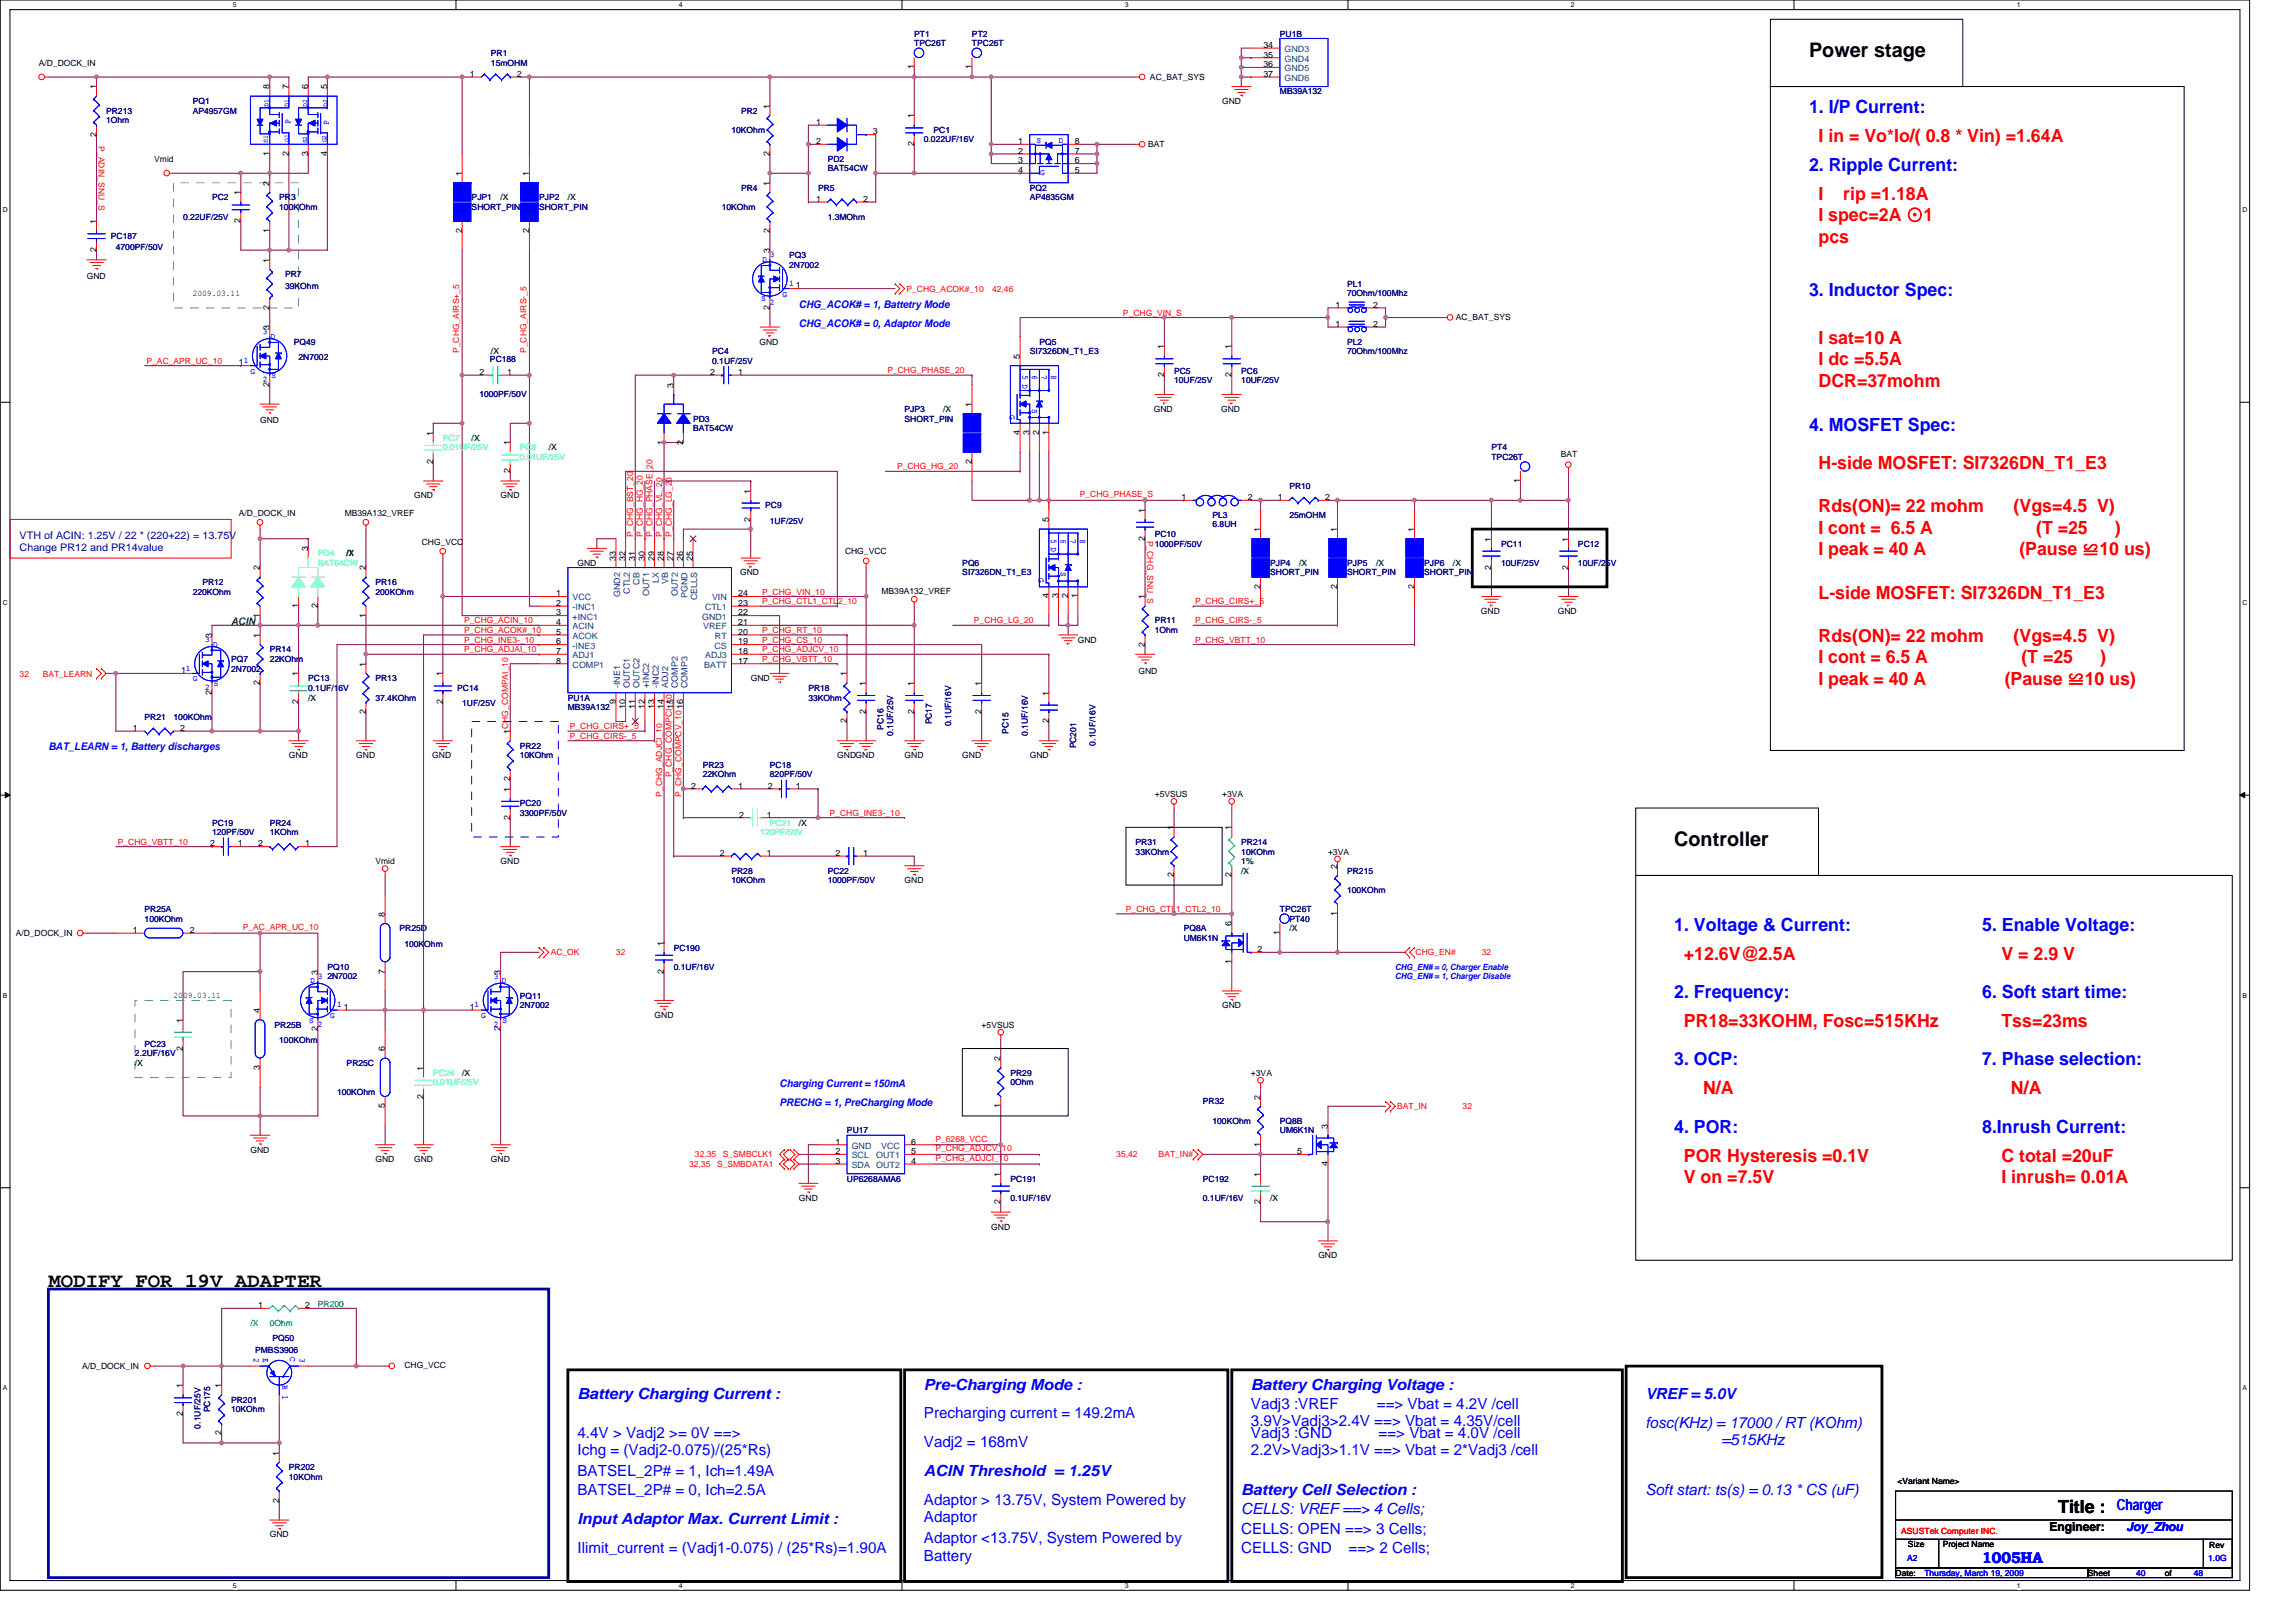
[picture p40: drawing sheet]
<svg xmlns="http://www.w3.org/2000/svg" width="297mm" height="210mm" viewBox="0 0 297 210" stroke-linecap="round" stroke-linejoin="round" font-family="sans-serif">
<defs><g id="words">
<g font-size="2.6">
<text x="234" y="7.4">Power stage</text>
<text x="216.6" y="109.5">Controller</text>
<text x="6.3" y="166.5">MODIFY FOR 19V ADAPTER</text>
</g>
<g font-size="2.3" fill="#00f">
<text x="234" y="14.6">1. I/P Current:</text>
<text x="234" y="22.1">2. Ripple Current:</text>
<text x="234" y="38.3">3. Inductor Spec:</text>
<text x="234" y="55.7">4. MOSFET Spec:</text>
<text x="216.6" y="120.4">1. Voltage &amp; Current:</text>
<text x="256.4" y="120.4">5. Enable Voltage:</text>
<text x="216.6" y="129.1">2. Frequency:</text>
<text x="256.4" y="129.1">6. Soft start time:</text>
<text x="216.6" y="137.8">3. OCP:</text>
<text x="256.4" y="137.8">7. Phase selection:</text>
<text x="216.6" y="146.6">4. POR:</text>
<text x="256.4" y="146.6">8.Inrush Current:</text>
</g>
<g font-size="2.3" fill="#f00">
<text x="235.3" y="18.4">I in = Vo*Io/( 0.8 * Vin) =1.64A</text>
<text x="235.3" y="25.8">I</text>
<text x="235.3" y="28.6">I spec=2A ⊙1</text>
<text x="238.5" y="25.8">rip =1.18A</text>
<text x="235.3" y="31.4">pcs</text>
<text x="235.3" y="44.5">I sat=10 A</text>
<text x="235.3" y="47.3">I dc =5.5A</text>
<text x="235.3" y="50.1">DCR=37mohm</text>
<text x="235.3" y="60.7">H-side MOSFET: SI7326DN_T1_E3</text>
<text x="235.3" y="66.3">Rds(ON)= 22 mohm</text>
<text x="235.3" y="69.1">I cont = 6.5 A</text>
<text x="235.3" y="71.9">I peak = 40 A</text>
<text x="260.5" y="66.3">(Vgs=4.5 V)</text>
<text x="261.3" y="71.9">(Pause ≌10 us)</text>
<text x="263.4" y="69.1">(T =25 　)</text>
<text x="235.3" y="77.4">L-side MOSFET: SI7326DN_T1_E3</text>
<text x="235.3" y="83">Rds(ON)= 22 mohm</text>
<text x="260.5" y="83">(Vgs=4.5 V)</text>
<text x="235.3" y="85.8">I cont = 6.5 A</text>
<text x="235.3" y="88.6">I peak = 40 A</text>
<text x="259.4" y="88.6">(Pause ≌10 us)</text>
<text x="261.5" y="85.8">(T =25 　)</text>
<text x="217.8" y="124.2">+12.6V@2.5A</text>
<text x="258.9" y="124.2">V = 2.9 V</text>
<text x="217.8" y="132.9">PR18=33KOHM, Fosc=515KHz</text>
<text x="258.9" y="132.9">Tss=23ms</text>
<text x="220.3" y="141.6">N/A</text>
<text x="260.2" y="141.6">N/A</text>
<text x="217.8" y="150.3">POR Hysteresis =0.1V</text>
<text x="217.8" y="153.1">V on =7.5V</text>
<text x="258.9" y="150.3">C total =20uF</text>
<text x="258.9" y="153.1">I inrush= 0.01A</text>
</g>
<text font-size="2.3" x="266.3" y="195.7">Title :</text>
<g font-size="2" fill="#00f">
<text x="119.5" y="179.8">Pre-Charging Mode :</text>
<text x="161.8" y="179.8">Battery Charging Voltage :</text>
<text x="74.7" y="181">Battery Charging Current :</text>
<text x="74.7" y="186">4.4V &gt; Vadj2 &gt;= 0V ==&gt;</text>
<text x="119.5" y="183.5">Precharging current = 149.2mA</text>
<text x="161.8" y="186">Vadj3 :GND</text>
<text x="161.8" y="182.2">Vadj3 :VREF</text>
<text x="161.8" y="184.5">3.9V&gt;Vadj3&gt;2.4V ==&gt; Vbat = 4.35V/cell</text>
<text x="178.1" y="182.2">==&gt; Vbat = 4.2V /cell</text>
<text x="178.3" y="186">==&gt; Vbat = 4.0V /cell</text>
<text x="212.9" y="184.7">fosc(KHz) = 17000 / RT (KOhm)</text>
<text x="212.9" y="181">VREF = 5.0V</text>
<text x="74.7" y="188.3">Ichg = (Vadj2-0.075)/(25*Rs)</text>
<text x="74.7" y="191">BATSEL_2P# = 1, Ich=1.49A</text>
<text x="119.5" y="191">ACIN Threshold = 1.25V</text>
<text x="119.5" y="187.2">Vadj2 = 168mV</text>
<text x="161.8" y="188.3">2.2V&gt;Vadj3&gt;1.1V ==&gt; Vbat = 2*Vadj3 /cell</text>
<text x="222.7" y="187">=515KHz</text>
<text x="74.7" y="197.2">Input Adaptor Max. Current Limit :</text>
<text x="74.7" y="193.4">BATSEL_2P# = 0, Ich=2.5A</text>
<text x="119.5" y="194.7">Adaptor &gt; 13.75V, System Powered by</text>
<text x="119.5" y="197">Adaptor</text>
<text x="160.6" y="193.5">Battery Cell Selection :</text>
<text x="160.6" y="195.9">CELLS: VREF ==&gt; 4 Cells;</text>
<text x="212.9" y="193.4">Soft start: ts(s) = 0.13 * CS (uF)</text>
<text x="273.9" y="195.4">Charger</text>
<text x="74.7" y="200.9">Ilimit_current = (Vadj1-0.075) / (25*Rs)=1.90A</text>
<text x="119.5" y="199.7">Adaptor &lt;13.75V, System Powered by</text>
<text x="119.5" y="201.9">Battery</text>
<text x="160.6" y="198.4">CELLS: OPEN ==&gt; 3 Cells;</text>
<text x="160.6" y="200.9">CELLS: GND</text>
<text x="174.5" y="200.9">==&gt; 2 Cells;</text>
<text x="256.4" y="202.2">1005HA</text>
</g>
<text font-size="1.6" x="265.2" y="198.1">Engineer:</text>
<text font-size="1.6" fill="#00f" x="275.1" y="198.1">Joy_Zhou</text>
<g font-size="1.4" fill="#00f">
<text x="103.4" y="39.8">CHG_ACOK# = 1, Battetry Mode</text>
<text x="103.4" y="42.3">CHG_ACOK# = 0, Adaptor Mode</text>
<text x="6.3" y="97.1">BAT_LEARN = 1, Battery discharges</text>
<text x="100.9" y="143.1">PRECHG = 1, PreCharging Mode</text>
<text x="100.9" y="140.7">Charging Current = 150mA</text>
</g>
<g font-size="1.4" fill="#0000a0">
<text x="2.5" y="69.7">VTH of ACIN: 1.25V / 22 * (220+22) = 13.75V</text>
<text x="2.5" y="71.2">Change PR12 and PR14value</text>
</g>
<text font-size="1.4" fill="#008000" x="29.9" y="80.9">ACIN</text>
<g font-size="1.1" fill="#000080">
<text x="118.3" y="4.8">PT1</text>
<text x="118.3" y="6">TPC26T</text>
<text x="125.7" y="4.8">PT2</text>
<text x="125.7" y="6">TPC26T</text>
<text x="165.6" y="4.8">PU1B</text>
<text x="63.5" y="7.2">PR1</text>
<text x="63.5" y="8.5">15mOHM</text>
<text x="13.7" y="14.7">PR213</text>
<text x="13.7" y="16">1Ohm</text>
<text x="24.9" y="13.5">PQ1</text>
<text x="24.9" y="14.7">AP4957GM</text>
<text x="94.6" y="17.2">10KOhm</text>
<text x="95.9" y="14.7">PR2</text>
<text x="120.8" y="17.2">PC1</text>
<text x="165.6" y="12.2">MB39A132</text>
<text x="107.1" y="20.9">PD2</text>
<text x="107.1" y="22.2">BAT54CW</text>
<text x="119.5" y="18.4">0.022UF/16V</text>
<text x="23.7" y="28.4">0.22UF/25V</text>
<text x="27.4" y="25.9">PC2</text>
<text x="36.1" y="25.9">PR3</text>
<text x="36.1" y="27.2">100KOhm</text>
<text x="61" y="25.9">PJP1</text>
<text x="61" y="27.2">SHORT_PIN</text>
<text x="69.7" y="25.9">PJP2</text>
<text x="69.7" y="27.2">SHORT_PIN</text>
<text x="93.4" y="27.2">10KOhm</text>
<text x="95.9" y="24.7">PR4</text>
<text x="105.8" y="24.7">PR5</text>
<text x="107.1" y="28.4">1.3MOhm</text>
<text x="133.2" y="24.7">PQ2</text>
<text x="133.2" y="25.9">AP4835GM</text>
<text x="14.3" y="30.9">PC187</text>
<text x="15" y="32.4">4700PF/50V</text>
<text x="36.9" y="35.9">PR7</text>
<text x="102.1" y="33.4">PQ3</text>
<text x="102.1" y="34.6">2N7002</text>
<text x="36.9" y="37.4">39KOhm</text>
<text x="174.3" y="37.1">PL1</text>
<text x="174.3" y="38.4">70Ohm/100Mhz</text>
<text x="38" y="44.6">PQ49</text>
<text x="38.6" y="46.6">2N7002</text>
<text x="63.4" y="46.8">PC188</text>
<text x="92.1" y="45.8">PC4</text>
<text x="92.1" y="47.1">0.1UF/25V</text>
<text x="133.2" y="45.8">SI7326DN_T1_E3</text>
<text x="134.5" y="44.6">PQ5</text>
<text x="174.3" y="44.6">PL2</text>
<text x="174.3" y="45.8">70Ohm/100Mhz</text>
<text x="62" y="51.3">1000PF/50V</text>
<text x="117" y="53.3">PJP3</text>
<text x="151.9" y="48.3">PC5</text>
<text x="151.9" y="49.6">10UF/25V</text>
<text x="160.6" y="48.3">PC6</text>
<text x="160.6" y="49.6">10UF/25V</text>
<text x="89.7" y="54.5">PD3</text>
<text x="89.7" y="55.8">BAT54CW</text>
<text x="117" y="54.5">SHORT_PIN</text>
<text x="193" y="58.3">PT4</text>
<text x="193" y="59.5">TPC26T</text>
<text x="99" y="65.7">PC9</text>
<text x="166.8" y="63.2">PR10</text>
<text x="99.6" y="67.7">1UF/25V</text>
<text x="149.4" y="69.5">PC10</text>
<text x="149.4" y="70.7">1000PF/50V</text>
<text x="156.9" y="67">PL3</text>
<text x="156.9" y="68.2">6.8UH</text>
<text x="166.8" y="67">25mOHM</text>
<text x="194.2" y="70.7">PC11</text>
<text x="204.1" y="70.7">PC12</text>
<text x="24.9" y="76.9">220KOhm</text>
<text x="26.2" y="75.7">PR12</text>
<text x="48.6" y="75.7">PR16</text>
<text x="48.6" y="76.9">200KOhm</text>
<text x="124.5" y="73.2">PQ6</text>
<text x="124.5" y="74.4">SI7326DN_T1_E3</text>
<text x="164.3" y="73.2">PJP4</text>
<text x="164.3" y="74.4">SHORT_PIN</text>
<text x="174.3" y="73.2">PJP5</text>
<text x="174.3" y="74.4">SHORT_PIN</text>
<text x="184.3" y="73.2">PJP6</text>
<text x="184.3" y="74.4">SHORT_PIN</text>
<text x="194.2" y="73.2">10UF/25V</text>
<text x="204.1" y="73.2">10UF/25V</text>
<text x="149.4" y="80.7">PR11</text>
<text x="149.4" y="81.9">1Ohm</text>
<text x="29.9" y="85.7">PQ7</text>
<text x="29.9" y="86.9">2N7002</text>
<text x="34.9" y="84.4">PR14</text>
<text x="34.9" y="85.7">22KOhm</text>
<text x="39.9" y="88.1">PC13</text>
<text x="39.9" y="89.4">0.1UF/16V</text>
<text x="48.6" y="88.1">PR13</text>
<text x="59.2" y="89.4">PC14</text>
<text x="104.6" y="89.4">PR18</text>
<text x="18.7" y="93.1">PR21</text>
<text x="22.5" y="93.1">100KOhm</text>
<text x="48.6" y="90.6">37.4KOhm</text>
<text x="59.8" y="91.4">1UF/25V</text>
<text x="73.5" y="90.6">PU1A</text>
<text x="73.5" y="91.9">MB39A132</text>
<text x="104.6" y="90.6">33KOhm</text>
<text x="114.3" y="94.5" transform="rotate(-90 114.3 94.5)">PC16</text>
<text x="115.6" y="95.2" transform="rotate(-90 115.6 95.2)">0.1UF/25V</text>
<text x="120.5" y="93.7" transform="rotate(-90 120.5 93.7)">PC17</text>
<text x="123" y="94" transform="rotate(-90 123 94)">0.1UF/16V</text>
<text x="130.5" y="95" transform="rotate(-90 130.5 95)">PC15</text>
<text x="133" y="95.2" transform="rotate(-90 133 95.2)">0.1UF/16V</text>
<text x="67.2" y="96.9">PR22</text>
<text x="67.2" y="98.1">10KOhm</text>
<text x="90.9" y="99.3">PR23</text>
<text x="90.9" y="100.6">22KOhm</text>
<text x="99.6" y="99.3">PC18</text>
<text x="99.6" y="100.6">820PF/50V</text>
<text x="139.2" y="96.8" transform="rotate(-90 139.2 96.8)">PC201</text>
<text x="141.7" y="96.5" transform="rotate(-90 141.7 96.5)">0.1UF/16V</text>
<text x="27.4" y="106.8">PC19</text>
<text x="34.9" y="106.8">PR24</text>
<text x="67.2" y="104.3">PC20</text>
<text x="67.2" y="105.6">3300PF/50V</text>
<text x="27.4" y="108.1">120PF/50V</text>
<text x="34.9" y="108.1">1KOhm</text>
<text x="94.6" y="113">PR28</text>
<text x="107.1" y="113">PC22</text>
<text x="146.9" y="109.3">PR31</text>
<text x="146.9" y="110.6">33KOhm</text>
<text x="160.6" y="109.3">PR214</text>
<text x="160.6" y="110.6">10KOhm</text>
<text x="174.3" y="113">PR215</text>
<text x="18.7" y="118">PR25A</text>
<text x="18.7" y="119.3">100KOhm</text>
<text x="94.6" y="114.3">10KOhm</text>
<text x="107.1" y="114.3">1000PF/50V</text>
<text x="165.6" y="118">TPC26T</text>
<text x="166.8" y="119.3">PT40</text>
<text x="174.3" y="115.5">100KOhm</text>
<text x="42.4" y="125.5">PQ10</text>
<text x="51.7" y="120.5">PR25D</text>
<text x="52.3" y="122.5">100KOhm</text>
<text x="87.2" y="123">PC190</text>
<text x="87.2" y="125.5">0.1UF/16V</text>
<text x="153.1" y="120.5">PQ8A</text>
<text x="153.1" y="121.8">UM6K1N</text>
<text x="42.4" y="126.7">2N7002</text>
<text x="67.2" y="129.2">PQ11</text>
<text x="67.2" y="130.5">2N7002</text>
<text x="17.5" y="136.7">2.2UF/16V</text>
<text x="18.7" y="135.4">PC23</text>
<text x="35.5" y="132.9">PR25B</text>
<text x="36.1" y="134.9">100KOhm</text>
<text x="44.8" y="137.9">PR25C</text>
<text x="43.6" y="141.7">100KOhm</text>
<text x="130.7" y="139.2">PR29</text>
<text x="130.7" y="140.4">0Ohm</text>
<text x="155.6" y="142.9">PR32</text>
<text x="109.6" y="146.6">PU17</text>
<text x="156.9" y="145.4">100KOhm</text>
<text x="165.6" y="145.4">PQ8B</text>
<text x="165.6" y="146.6">UM6K1N</text>
<text x="109.6" y="152.9">UP6268AMA6</text>
<text x="130.7" y="152.9">PC191</text>
<text x="130.7" y="155.3">0.1UF/16V</text>
<text x="155.6" y="152.9">PC192</text>
<text x="155.6" y="155.3">0.1UF/16V</text>
<text x="35.3" y="173.5">PQ50</text>
<text x="33" y="175">PMBS3906</text>
<text x="25.9" y="184.8" transform="rotate(-90 25.9 184.8)">0.1UF/25V</text>
<text x="27.2" y="182.7" transform="rotate(-90 27.2 182.7)">PC175</text>
<text x="29.9" y="181.5">PR201</text>
<text x="29.9" y="182.7">10KOhm</text>
<text x="37.4" y="190.2">PR202</text>
<text x="37.4" y="191.5">10KOhm</text>
</g>
<g font-size="1.1">
<text x="5" y="8.5">A/D_DOCK_IN</text>
<text x="12.5" y="11.6" transform="rotate(-90 12.5 11.6)">1</text>
<text x="34.9" y="11.6" transform="rotate(-90 34.9 11.6)">8</text>
<text x="37.4" y="11.6" transform="rotate(-90 37.4 11.6)">7</text>
<text x="39.9" y="11.6" transform="rotate(-90 39.9 11.6)">6</text>
<text x="42.3" y="11.6" transform="rotate(-90 42.3 11.6)">5</text>
<text x="60.8" y="9.9">1</text>
<text x="66.9" y="9.9">2</text>
<text x="118.3" y="9" transform="rotate(-90 118.3 9)">1</text>
<text x="125.7" y="9" transform="rotate(-90 125.7 9)">1</text>
<text x="148.8" y="10.4">AC_BAT_SYS</text>
<text x="163.4" y="6.2">34</text>
<text x="163.4" y="7.5">35</text>
<text x="163.4" y="8.7">36</text>
<text x="163.4" y="9.9">37</text>
<text x="12.5" y="17.7" transform="rotate(-90 12.5 17.7)">2</text>
<text x="99.6" y="14.1" transform="rotate(-90 99.6 14.1)">1</text>
<text x="105.6" y="16.2">1</text>
<text x="112.9" y="17.4">3</text>
<text x="118.3" y="15.3" transform="rotate(-90 118.3 15.3)">1</text>
<text x="158.1" y="13.5">GND</text>
<text x="20" y="20.9">Vmid</text>
<text x="34.9" y="20.2" transform="rotate(-90 34.9 20.2)">1</text>
<text x="37.4" y="20.2" transform="rotate(-90 37.4 20.2)">2</text>
<text x="39.9" y="20.2" transform="rotate(-90 39.9 20.2)">3</text>
<text x="42.3" y="20.2" transform="rotate(-90 42.3 20.2)">4</text>
<text x="59.8" y="22.8" transform="rotate(-90 59.8 22.8)">1</text>
<text x="68.5" y="22.8" transform="rotate(-90 68.5 22.8)">1</text>
<text x="99.6" y="20.2" transform="rotate(-90 99.6 20.2)">2</text>
<text x="105.6" y="18.6">2</text>
<text x="118.3" y="18.9" transform="rotate(-90 118.3 18.9)">2</text>
<text x="131.7" y="18.6">1</text>
<text x="131.7" y="19.9">2</text>
<text x="131.7" y="21.1">3</text>
<text x="131.7" y="22.4">4</text>
<text x="139.1" y="22.4">5</text>
<text x="139.1" y="21.1">6</text>
<text x="139.1" y="19.9">7</text>
<text x="139.1" y="18.6">8</text>
<text x="148.5" y="19.1">BAT</text>
<text x="12.5" y="29" transform="rotate(-90 12.5 29)">1</text>
<text x="31.1" y="28.9" transform="rotate(-90 31.1 28.9)">2</text>
<text x="31.1" y="25.3" transform="rotate(-90 31.1 25.3)">1</text>
<text x="34.9" y="24" transform="rotate(-90 34.9 24)">2</text>
<text x="99.6" y="24" transform="rotate(-90 99.6 24)">1</text>
<text x="105.6" y="26.1">1</text>
<text x="111.7" y="26.1">2</text>
<text x="12.5" y="32.6" transform="rotate(-90 12.5 32.6)">2</text>
<text x="34.9" y="34" transform="rotate(-90 34.9 34)">1</text>
<text x="34.9" y="30.1" transform="rotate(-90 34.9 30.1)">1</text>
<text x="59.8" y="30.1" transform="rotate(-90 59.8 30.1)">2</text>
<text x="68.5" y="30.1" transform="rotate(-90 68.5 30.1)">2</text>
<text x="99.6" y="32.7" transform="rotate(-90 99.6 32.7)">3</text>
<text x="99.6" y="30.1" transform="rotate(-90 99.6 30.1)">2</text>
<text x="11.2" y="36.1">GND</text>
<text x="24.9" y="38.2">2009.03.11</text>
<text x="34.9" y="40.1" transform="rotate(-90 34.9 40.1)">2</text>
<text x="99.6" y="40.1" transform="rotate(-90 99.6 40.1)">2</text>
<text x="103" y="37.3">1</text>
<text x="172.8" y="39.8">1</text>
<text x="177.6" y="39.8">2</text>
<text x="188.4" y="41.5">AC_BAT_SYS</text>
<text x="30.9" y="47.3">1</text>
<text x="34.9" y="42.7" transform="rotate(-90 34.9 42.7)">3</text>
<text x="98.3" y="44.6">GND</text>
<text x="131.9" y="46.4" transform="rotate(-90 131.9 46.4)">5</text>
<text x="150.6" y="45.2" transform="rotate(-90 150.6 45.2)">1</text>
<text x="159.3" y="45.2" transform="rotate(-90 159.3 45.2)">1</text>
<text x="172.8" y="42.3">1</text>
<text x="177.6" y="42.3">2</text>
<text x="34.9" y="50" transform="rotate(-90 34.9 50)">2</text>
<text x="62" y="48.5">2</text>
<text x="65.6" y="48.5">1</text>
<text x="87.1" y="50.2" transform="rotate(-90 87.1 50.2)">3</text>
<text x="91.9" y="48.5">2</text>
<text x="95.5" y="48.5">1</text>
<text x="125.7" y="52.7" transform="rotate(-90 125.7 52.7)">1</text>
<text x="149.3" y="53.3">GND</text>
<text x="150.6" y="48.8" transform="rotate(-90 150.6 48.8)">2</text>
<text x="158" y="53.3">GND</text>
<text x="159.3" y="48.8" transform="rotate(-90 159.3 48.8)">2</text>
<text x="33.7" y="54.8">GND</text>
<text x="56" y="56.4" transform="rotate(-90 56 56.4)">1</text>
<text x="66" y="57.6" transform="rotate(-90 66 57.6)">1</text>
<text x="85.9" y="57.5" transform="rotate(-90 85.9 57.5)">1</text>
<text x="88.4" y="57.5" transform="rotate(-90 88.4 57.5)">2</text>
<text x="131.9" y="56.3" transform="rotate(-90 131.9 56.3)">4</text>
<text x="133.2" y="56.3" transform="rotate(-90 133.2 56.3)">3</text>
<text x="134.4" y="56.3" transform="rotate(-90 134.4 56.3)">2</text>
<text x="135.7" y="56.3" transform="rotate(-90 135.7 56.3)">1</text>
<text x="201.9" y="59.1">BAT</text>
<text x="53.6" y="64.5">GND</text>
<text x="56" y="60" transform="rotate(-90 56 60)">2</text>
<text x="64.8" y="64.5">GND</text>
<text x="66" y="61.3" transform="rotate(-90 66 61.3)">2</text>
<text x="97.1" y="63.9" transform="rotate(-90 97.1 63.9)">1</text>
<text x="125.7" y="60" transform="rotate(-90 125.7 60)">2</text>
<text x="152.9" y="64.7">1</text>
<text x="161.5" y="64.7">2</text>
<text x="165.3" y="64.7">1</text>
<text x="171.4" y="64.7">2</text>
<text x="196.7" y="62.5" transform="rotate(-90 196.7 62.5)">1</text>
<text x="30.9" y="66.7">A/D_DOCK_IN</text>
<text x="39.9" y="71.3" transform="rotate(-90 39.9 71.3)">3</text>
<text x="44.6" y="66.7">MB39A132_VREF</text>
<text x="54.6" y="70.5">CHG_VCC</text>
<text x="97.1" y="67.5" transform="rotate(-90 97.1 67.5)">2</text>
<text x="109.3" y="71.7">CHG_VCC</text>
<text x="135.7" y="67.6" transform="rotate(-90 135.7 67.6)">5</text>
<text x="148.1" y="70" transform="rotate(-90 148.1 70)">2</text>
<text x="148.1" y="66.3" transform="rotate(-90 148.1 66.3)">1</text>
<text x="163.1" y="68.8" transform="rotate(-90 163.1 68.8)">1</text>
<text x="173" y="68.8" transform="rotate(-90 173 68.8)">1</text>
<text x="183" y="68.8" transform="rotate(-90 183 68.8)">1</text>
<text x="192.9" y="70.1" transform="rotate(-90 192.9 70.1)">1</text>
<text x="202.9" y="70.1" transform="rotate(-90 202.9 70.1)">1</text>
<text x="33.6" y="73.8" transform="rotate(-90 33.6 73.8)">2</text>
<text x="47.3" y="73.8" transform="rotate(-90 47.3 73.8)">2</text>
<text x="72" y="77.2">1</text>
<text x="74.7" y="73.2">GND</text>
<text x="79.7" y="72.6" transform="rotate(-90 79.7 72.6)">33</text>
<text x="80.9" y="72.6" transform="rotate(-90 80.9 72.6)">32</text>
<text x="82.2" y="72.6" transform="rotate(-90 82.2 72.6)">31</text>
<text x="83.4" y="72.6" transform="rotate(-90 83.4 72.6)">30</text>
<text x="84.7" y="72.6" transform="rotate(-90 84.7 72.6)">29</text>
<text x="85.9" y="72.6" transform="rotate(-90 85.9 72.6)">28</text>
<text x="87.1" y="72.6" transform="rotate(-90 87.1 72.6)">27</text>
<text x="88.4" y="72.6" transform="rotate(-90 88.4 72.6)">26</text>
<text x="89.6" y="72.6" transform="rotate(-90 89.6 72.6)">25</text>
<text x="95.5" y="77.2">24</text>
<text x="95.8" y="74.4">GND</text>
<text x="114" y="76.8">MB39A132_VREF</text>
<text x="135.7" y="77.4" transform="rotate(-90 135.7 77.4)">4</text>
<text x="136.9" y="77.4" transform="rotate(-90 136.9 77.4)">3</text>
<text x="138.2" y="77.4" transform="rotate(-90 138.2 77.4)">2</text>
<text x="139.4" y="77.4" transform="rotate(-90 139.4 77.4)">1</text>
<text x="148.1" y="77.6" transform="rotate(-90 148.1 77.6)">1</text>
<text x="163.1" y="76.2" transform="rotate(-90 163.1 76.2)">2</text>
<text x="173" y="76.2" transform="rotate(-90 173 76.2)">2</text>
<text x="183" y="76.2" transform="rotate(-90 183 76.2)">2</text>
<text x="192.9" y="73.7" transform="rotate(-90 192.9 73.7)">2</text>
<text x="202.9" y="73.7" transform="rotate(-90 202.9 73.7)">2</text>
<text x="27.4" y="82.5" transform="rotate(-90 27.4 82.5)">3</text>
<text x="33.6" y="82.5" transform="rotate(-90 33.6 82.5)">1</text>
<text x="33.6" y="79.9" transform="rotate(-90 33.6 79.9)">1</text>
<text x="38.6" y="78.7" transform="rotate(-90 38.6 78.7)">1</text>
<text x="41.1" y="78.7" transform="rotate(-90 41.1 78.7)">2</text>
<text x="47.3" y="79.9" transform="rotate(-90 47.3 79.9)">1</text>
<text x="72" y="78.4">2</text>
<text x="72" y="79.6">3</text>
<text x="72" y="80.9">4</text>
<text x="72" y="82.1">5</text>
<text x="72" y="83.4">6</text>
<text x="95.5" y="80.9">21</text>
<text x="95.5" y="78.4">23</text>
<text x="95.5" y="82.1">20</text>
<text x="95.5" y="83.4">19</text>
<text x="95.5" y="79.6">22</text>
<text x="139.4" y="83.2">GND</text>
<text x="148.1" y="83.7" transform="rotate(-90 148.1 83.7)">2</text>
<text x="191.6" y="79.4">GND</text>
<text x="201.5" y="79.4">GND</text>
<text x="23.4" y="87.1">1</text>
<text x="27.4" y="89.9" transform="rotate(-90 27.4 89.9)">2</text>
<text x="33.6" y="88.6" transform="rotate(-90 33.6 88.6)">2</text>
<text x="38.6" y="87.5" transform="rotate(-90 38.6 87.5)">1</text>
<text x="47.3" y="86.3" transform="rotate(-90 47.3 86.3)">1</text>
<text x="57.3" y="87.5" transform="rotate(-90 57.3 87.5)">1</text>
<text x="72" y="84.6">7</text>
<text x="72" y="85.9">8</text>
<text x="95.5" y="84.6">18</text>
<text x="95.5" y="85.9">17</text>
<text x="97.1" y="88.1">GND</text>
<text x="109.6" y="87.5" transform="rotate(-90 109.6 87.5)">1</text>
<text x="112" y="88.8" transform="rotate(-90 112 88.8)">1</text>
<text x="118.3" y="88.8" transform="rotate(-90 118.3 88.8)">1</text>
<text x="127" y="88.8" transform="rotate(-90 127 88.8)">1</text>
<text x="147.3" y="87.1">GND</text>
<text x="17.2" y="94.6">1</text>
<text x="23.3" y="94.6">2</text>
<text x="38.6" y="91.1" transform="rotate(-90 38.6 91.1)">2</text>
<text x="47.3" y="92.4" transform="rotate(-90 47.3 92.4)">2</text>
<text x="57.3" y="91.1" transform="rotate(-90 57.3 91.1)">2</text>
<text x="66" y="95" transform="rotate(-90 66 95)">1CHG_COMPAI_10</text>
<text x="79.7" y="91.1" transform="rotate(-90 79.7 91.1)">9</text>
<text x="80.9" y="91.8" transform="rotate(-90 80.9 91.8)">10</text>
<text x="82.2" y="91.8" transform="rotate(-90 82.2 91.8)">11</text>
<text x="83.4" y="91.8" transform="rotate(-90 83.4 91.8)">12</text>
<text x="84.7" y="91.8" transform="rotate(-90 84.7 91.8)">13</text>
<text x="85.9" y="91.8" transform="rotate(-90 85.9 91.8)">14</text>
<text x="87.1" y="91.8" transform="rotate(-90 87.1 91.8)">15</text>
<text x="109.6" y="93.6" transform="rotate(-90 109.6 93.6)">2</text>
<text x="112" y="92.4" transform="rotate(-90 112 92.4)">2</text>
<text x="118.3" y="92.4" transform="rotate(-90 118.3 92.4)">2</text>
<text x="127" y="92.4" transform="rotate(-90 127 92.4)">2</text>
<text x="135.7" y="93.6" transform="rotate(-90 135.7 93.6)">2</text>
<text x="135.7" y="90" transform="rotate(-90 135.7 90)">1</text>
<text x="37.4" y="98.1">GND</text>
<text x="46.1" y="98.1">GND</text>
<text x="55.9" y="98.1">GND</text>
<text x="66" y="101.1" transform="rotate(-90 66 101.1)">2</text>
<text x="108.3" y="98.1">GNDGND</text>
<text x="117" y="98.1">GND</text>
<text x="124.5" y="98.1">GND</text>
<text x="133.2" y="98.1">GND</text>
<text x="66" y="106" transform="rotate(-90 66 106)">2</text>
<text x="66" y="102.4" transform="rotate(-90 66 102.4)">1</text>
<text x="89.4" y="102">2</text>
<text x="95.5" y="102">1</text>
<text x="95.6" y="105.8">2</text>
<text x="99.2" y="105.8">1</text>
<text x="99.4" y="102">2</text>
<text x="103" y="102">1</text>
<text x="149.4" y="103.1">+5VSUS</text>
<text x="151.9" y="107.4" transform="rotate(-90 151.9 107.4)">1</text>
<text x="158.1" y="103.1">+3VA</text>
<text x="159.3" y="107.4" transform="rotate(-90 159.3 107.4)">1</text>
<text x="27.2" y="109.5">2</text>
<text x="30.8" y="109.5">1</text>
<text x="33.4" y="109.5">2</text>
<text x="39.5" y="109.5">1</text>
<text x="48.6" y="111.8">Vmid</text>
<text x="64.8" y="111.8">GND</text>
<text x="93.1" y="110.7">2</text>
<text x="99.2" y="110.7">1</text>
<text x="108.1" y="110.7">2</text>
<text x="111.7" y="110.7">1</text>
<text x="151.9" y="113.5" transform="rotate(-90 151.9 113.5)">2</text>
<text x="159.3" y="113.5" transform="rotate(-90 159.3 113.5)">2</text>
<text x="171.8" y="110.6">+3VA</text>
<text x="173" y="112.4" transform="rotate(-90 173 112.4)">2</text>
<text x="49.8" y="118.6" transform="rotate(-90 49.8 118.6)">8</text>
<text x="117" y="114.3">GND</text>
<text x="159.3" y="119.9" transform="rotate(-90 159.3 119.9)">6</text>
<text x="173" y="118.5" transform="rotate(-90 173 118.5)">1</text>
<text x="2" y="121.1">A/D_DOCK_IN</text>
<text x="17.2" y="120.7">1</text>
<text x="24.5" y="120.7">2</text>
<text x="49.8" y="126" transform="rotate(-90 49.8 126)">7</text>
<text x="85.9" y="126" transform="rotate(-90 85.9 126)">2</text>
<text x="85.9" y="122.3" transform="rotate(-90 85.9 122.3)">1</text>
<text x="159.3" y="124.7" transform="rotate(-90 159.3 124.7)">1</text>
<text x="162.7" y="123.2">2</text>
<text x="165.6" y="121" transform="rotate(-90 165.6 121)">1</text>
<text x="22.5" y="129.1">2009.03.11</text>
<text x="33.6" y="131.1" transform="rotate(-90 33.6 131.1)">4</text>
<text x="41.1" y="126.1" transform="rotate(-90 41.1 126.1)">3</text>
<text x="44.5" y="130.7">1</text>
<text x="60.8" y="130.7">1</text>
<text x="64.7" y="126.1" transform="rotate(-90 64.7 126.1)">3</text>
<text x="84.7" y="131.7">GND</text>
<text x="158.1" y="130.5">GND</text>
<text x="23.7" y="135.9" transform="rotate(-90 23.7 135.9)">2</text>
<text x="23.7" y="132.3" transform="rotate(-90 23.7 132.3)">1</text>
<text x="41.1" y="133.4" transform="rotate(-90 41.1 133.4)">2</text>
<text x="49.8" y="136" transform="rotate(-90 49.8 136)">6</text>
<text x="64.7" y="133.4" transform="rotate(-90 64.7 133.4)">2</text>
<text x="127" y="132.9">+5VSUS</text>
<text x="129.5" y="137.3" transform="rotate(-90 129.5 137.3)">2</text>
<text x="33.6" y="138.4" transform="rotate(-90 33.6 138.4)">3</text>
<text x="49.8" y="143.4" transform="rotate(-90 49.8 143.4)">5</text>
<text x="54.8" y="142.2" transform="rotate(-90 54.8 142.2)">2</text>
<text x="54.8" y="138.5" transform="rotate(-90 54.8 138.5)">1</text>
<text x="129.5" y="143.4" transform="rotate(-90 129.5 143.4)">1</text>
<text x="161.8" y="139.2">+3VA</text>
<text x="163.1" y="142.3" transform="rotate(-90 163.1 142.3)">2</text>
<text x="32.4" y="149.1">GND</text>
<text x="108.1" y="148.1">1</text>
<text x="108.1" y="149.3">2</text>
<text x="117.9" y="149.3">5</text>
<text x="117.9" y="148.1">6</text>
<text x="163.1" y="148.4" transform="rotate(-90 163.1 148.4)">1</text>
<text x="167.8" y="149.3">5</text>
<text x="171.8" y="146" transform="rotate(-90 171.8 146)">3</text>
<text x="48.6" y="150.4">GND</text>
<text x="53.6" y="150.4">GND</text>
<text x="63.5" y="150.4">GND</text>
<text x="103.4" y="155.3">GND</text>
<text x="108.1" y="150.6">3</text>
<text x="117.9" y="150.6">4</text>
<text x="129.5" y="155.8" transform="rotate(-90 129.5 155.8)">2</text>
<text x="129.5" y="152.2" transform="rotate(-90 129.5 152.2)">1</text>
<text x="163.1" y="155.8" transform="rotate(-90 163.1 155.8)">2</text>
<text x="163.1" y="152.2" transform="rotate(-90 163.1 152.2)">1</text>
<text x="171.8" y="150.9" transform="rotate(-90 171.8 150.9)">4</text>
<text x="128.2" y="159.1">GND</text>
<text x="170.6" y="162.8">GND</text>
<text x="33.4" y="169.2">1</text>
<text x="39.5" y="169.2">2</text>
<text x="10.6" y="177.1">A/D_DOCK_IN</text>
<text x="23.7" y="179.6" transform="rotate(-90 23.7 179.6)">1</text>
<text x="28.7" y="179.6" transform="rotate(-90 28.7 179.6)">1</text>
<text x="52.3" y="177">CHG_VCC</text>
<text x="23.7" y="183.2" transform="rotate(-90 23.7 183.2)">2</text>
<text x="28.7" y="185.7" transform="rotate(-90 28.7 185.7)">2</text>
<text x="36.1" y="188.3" transform="rotate(-90 36.1 188.3)">1</text>
<text x="245.5" y="191.9">&lt;Variant Name&gt;</text>
<text x="36.1" y="194.4" transform="rotate(-90 36.1 194.4)">2</text>
<text x="34.9" y="198.9">GND</text>
<text x="245.2" y="203.9">Date:</text>
<text x="246.8" y="200.2">Size</text>
<text x="251.3" y="200.2">Project Name</text>
<text x="270.1" y="203.9">Sheet</text>
<text x="280.1" y="203.9">of</text>
<text x="285.8" y="200.3">Rev</text>
</g>
<g font-size="1.1" fill="#004080">
<text x="166.2" y="6.7">GND3</text>
<text x="166.2" y="8">GND4</text>
<text x="166.2" y="9.2">GND5</text>
<text x="166.2" y="10.5">GND6</text>
<text x="74.1" y="77.7">VCC</text>
<text x="80.2" y="77.2" transform="rotate(-90 80.2 77.2)">GND2</text>
<text x="81.5" y="76.8" transform="rotate(-90 81.5 76.8)">CTL2</text>
<text x="82.7" y="75.6" transform="rotate(-90 82.7 75.6)">CB</text>
<text x="84" y="77.1" transform="rotate(-90 84 77.1)">OUT1</text>
<text x="85.2" y="75.4" transform="rotate(-90 85.2 75.4)">LX</text>
<text x="86.4" y="75.6" transform="rotate(-90 86.4 75.6)">VB</text>
<text x="87.7" y="77.1" transform="rotate(-90 87.7 77.1)">OUT2</text>
<text x="88.9" y="77.3" transform="rotate(-90 88.9 77.3)">PGND</text>
<text x="90.2" y="77.7" transform="rotate(-90 90.2 77.7)">CELLS</text>
<text x="92.1" y="77.7">VIN</text>
<text x="74.1" y="78.9">-INC1</text>
<text x="74.1" y="80.2">+INC1</text>
<text x="74.1" y="81.4">ACIN</text>
<text x="74.1" y="82.7">ACOK</text>
<text x="74.1" y="83.9">-INE3</text>
<text x="90.8" y="80.2">GND1</text>
<text x="91" y="81.4">VREF</text>
<text x="91.2" y="78.9">CTL1</text>
<text x="92.4" y="83.9">CS</text>
<text x="92.5" y="82.7">RT</text>
<text x="74.1" y="85.2">ADJ1</text>
<text x="74.1" y="86.4">COMP1</text>
<text x="80.2" y="89" transform="rotate(-90 80.2 89)">-INE1</text>
<text x="81.5" y="89" transform="rotate(-90 81.5 89)">OUTC1</text>
<text x="82.7" y="89" transform="rotate(-90 82.7 89)">OUTC2</text>
<text x="84" y="89" transform="rotate(-90 84 89)">+INC2</text>
<text x="85.2" y="89" transform="rotate(-90 85.2 89)">-INC2</text>
<text x="86.4" y="89" transform="rotate(-90 86.4 89)">ADJ2</text>
<text x="87.7" y="89" transform="rotate(-90 87.7 89)">COMP2</text>
<text x="88.9" y="89" transform="rotate(-90 88.9 89)">COMP3</text>
<text x="91.1" y="86.4">BATT</text>
<text x="91.2" y="85.2">ADJ3</text>
<text x="110.2" y="148.6">GND</text>
<text x="110.2" y="149.9">SCL</text>
<text x="113.4" y="149.9">OUT1</text>
<text x="114" y="148.6">VCC</text>
<text x="110.2" y="151.1">SDA</text>
<text x="113.4" y="151.1">OUT2</text>
</g>
<g font-size="1.1" fill="#00f">
<text x="37.6" y="16.1" transform="rotate(-90 37.6 16.1)">P</text>
<text x="42.6" y="16.2" transform="rotate(-90 42.6 16.2)">P</text>
<text x="134.1" y="18.5">S</text>
<text x="134.6" y="22.7">G</text>
<text x="136.9" y="18.5">D</text>
<text x="98.6" y="33.9">D</text>
<text x="99.6" y="33.3">3</text>
<text x="98.5" y="39">S</text>
<text x="99.6" y="39.5">2</text>
<text x="101.2" y="38.4">G</text>
<text x="102.1" y="37">1</text>
<text x="31.5" y="47">1</text>
<text x="34" y="43.2">3</text>
<text x="35" y="43.9">D</text>
<text x="32.4" y="48.3">G</text>
<text x="34" y="49.4">2</text>
<text x="35.1" y="49">S</text>
<text x="130.6" y="53.6" transform="rotate(90 130.6 53.6)">G</text>
<text x="132.3" y="48.5" transform="rotate(90 132.3 48.5)">5 D</text>
<text x="133.5" y="52.9" transform="rotate(90 133.5 52.9)">S</text>
<text x="133.5" y="48.5" transform="rotate(90 133.5 48.5)">6</text>
<text x="134.7" y="48.5" transform="rotate(90 134.7 48.5)">7</text>
<text x="136" y="48.5" transform="rotate(90 136 48.5)">8</text>
<text x="136" y="69.7" transform="rotate(90 136 69.7)">5 D</text>
<text x="137.2" y="69.7" transform="rotate(90 137.2 69.7)">6</text>
<text x="138.5" y="69.7" transform="rotate(90 138.5 69.7)">7</text>
<text x="139.7" y="69.7" transform="rotate(90 139.7 69.7)">8</text>
<text x="134.4" y="74.8" transform="rotate(90 134.4 74.8)">G</text>
<text x="137.2" y="74.1" transform="rotate(90 137.2 74.1)">S</text>
<text x="26.6" y="83.1">3</text>
<text x="27.6" y="83.7">D</text>
<text x="24.1" y="86.8">1</text>
<text x="24.9" y="88.2">G</text>
<text x="26.6" y="89.3">2</text>
<text x="27.7" y="88.8">S</text>
<text x="180.5" y="125.5">CHG_EN# = 0, Charger Enable</text>
<text x="40.1" y="127.2">D</text>
<text x="41.1" y="126.6">3</text>
<text x="42.7" y="131.7">G</text>
<text x="43.6" y="130.3">1</text>
<text x="61.4" y="130.3">1</text>
<text x="62.3" y="131.7">G</text>
<text x="63.9" y="126.6">3</text>
<text x="64.9" y="127.2">D</text>
<text x="180.5" y="126.7">CHG_EN# = 1, Charger Disable</text>
<text x="40" y="132.3">S</text>
<text x="41.1" y="132.8">2</text>
<text x="63.9" y="132.8">2</text>
<text x="65" y="132.3">S</text>
<text x="32.8" y="175.7" transform="rotate(90 32.8 175.7)">2</text>
<text x="34.1" y="175.7" transform="rotate(90 34.1 175.7)">E</text>
<text x="36.6" y="179.2" transform="rotate(90 36.6 179.2)">B 1</text>
<text x="37.5" y="175.6" transform="rotate(90 37.5 175.6)">C</text>
<text x="38.8" y="175.7" transform="rotate(90 38.8 175.7)">3</text>
<text x="246.7" y="201.9">A2</text>
<text x="249" y="203.9">Thursday, March 19, 2009</text>
<text x="276.3" y="203.9">40</text>
<text x="283.8" y="203.9">48</text>
<text x="285.7" y="202">1.0G</text>
</g>
<g font-size="1.1" fill="#f00">
<text x="12.7" y="18.9" transform="rotate(90 12.7 18.9)">P_ADIN_SNU_S</text>
<text x="117.3" y="37.7">P_CHG_ACOK#_10</text>
<text x="128.4" y="37.7">42,46</text>
<text x="145.3" y="40.8">P_CHG_VIN_S</text>
<text x="19" y="47.1">P_AC_APR_UC_10</text>
<text x="59.4" y="45.7" transform="rotate(-90 59.4 45.7)">P_CHG_AIRS+_5</text>
<text x="68.1" y="45.7" transform="rotate(-90 68.1 45.7)">P_CHG_AIRS-_5</text>
<text x="114.8" y="48.3">P_CHG_PHASE_20</text>
<text x="116.1" y="60.7">P_CHG_HG_20</text>
<text x="139.7" y="64.3">P_CHG_PHASE_S</text>
<text x="81.9" y="69.4" transform="rotate(-90 81.9 69.4)">P_CHG_BST_20</text>
<text x="83.2" y="69.4" transform="rotate(-90 83.2 69.4)">P_CHG_HG_20</text>
<text x="84.4" y="69.4" transform="rotate(-90 84.4 69.4)">P_CHG_PHASE_20</text>
<text x="85.7" y="69.4" transform="rotate(-90 85.7 69.4)">P_CHG_VL_20</text>
<text x="86.9" y="69.4" transform="rotate(-90 86.9 69.4)">P_CHG_LG_20</text>
<text x="148.4" y="70" transform="rotate(90 148.4 70)">P_CHG_SNU_S</text>
<text x="98.6" y="76.9">P_CHG_VIN_10</text>
<text x="60" y="83.1">P_CHG_INE3-_10</text>
<text x="60" y="81.9">P_CHG_ACOK#_10</text>
<text x="60" y="80.6">P_CHG_ACIN_10</text>
<text x="98.6" y="78.2">P_CHG_CTL1_CTL2_10</text>
<text x="98.6" y="81.9">P_CHG_RT_10</text>
<text x="98.6" y="83.1">P_CHG_CS_10</text>
<text x="126" y="80.6">P_CHG_LG_20</text>
<text x="154.6" y="78.2">P_CHG_CIRS+_5</text>
<text x="154.6" y="83.1">P_CHG_VBTT_10</text>
<text x="154.6" y="80.6">P_CHG_CIRS-_5</text>
<text x="2.5" y="87.5">32</text>
<text x="5.5" y="87.5">BAT_LEARN</text>
<text x="60" y="84.4">P_CHG_ADJAI_10</text>
<text x="98.6" y="85.6">P_CHG_VBTT_10</text>
<text x="98.6" y="84.4">P_CHG_ADJCV_10</text>
<text x="73.7" y="95.6">P_CHG_CIRS-_5</text>
<text x="73.7" y="94.3">P_CHG_CIRS+_5</text>
<text x="86.9" y="100.6" transform="rotate(-90 86.9 100.6)">P_CHG_COMPCI_10</text>
<text x="85.7" y="103.1" transform="rotate(-90 85.7 103.1)">P_CHG_ADJCI_10</text>
<text x="88.2" y="103.1" transform="rotate(-90 88.2 103.1)">P_CHG_COMPCV_1016</text>
<text x="107.3" y="105.5">P_CHG_INE3-_10</text>
<text x="15.2" y="109.3">P_CHG_VBTT_10</text>
<text x="145.7" y="118">P_CHG_CTL1_CTL2_10</text>
<text x="31.4" y="120.4">P_AC_APR_UC_10</text>
<text x="71.2" y="123.6">AC_OK</text>
<text x="79.7" y="123.6">32</text>
<text x="183.1" y="123.6">CHG_EN#</text>
<text x="191.7" y="123.6">32</text>
<text x="180.8" y="143.5">BAT_IN</text>
<text x="189.2" y="143.5">32</text>
<text x="89.9" y="149.8">32,35</text>
<text x="93.5" y="149.8">S_SMBCLK1</text>
<text x="121" y="149">P_CHG_ADJCV_10</text>
<text x="121" y="147.7">P_6268_VCC</text>
<text x="144.4" y="149.8">35,42</text>
<text x="149.9" y="149.8">BAT_IN#</text>
<text x="89.2" y="151">32,35</text>
<text x="92.8" y="151">S_SMBDATA1</text>
<text x="121" y="150.2">P_CHG_ADJCI_10</text>
<text x="246" y="198.4">ASUSTek Computer INC.</text>
</g>
<g font-size="1.1" fill="#008000">
<text x="64.8" y="25.9">/X</text>
<text x="73.5" y="25.9">/X</text>
<text x="63.5" y="45.8">/X</text>
<text x="122" y="53.3">/X</text>
<text x="61" y="57">/X</text>
<text x="71" y="58.3">/X</text>
<text x="44.8" y="72">/X</text>
<text x="168.1" y="73.2">/X</text>
<text x="178" y="73.2">/X</text>
<text x="188" y="73.2">/X</text>
<text x="39.9" y="90.6">/X</text>
<text x="103.4" y="106.8">/X</text>
<text x="160.6" y="111.8">1%</text>
<text x="160.6" y="113">/X</text>
<text x="166.8" y="120.5">/X</text>
<text x="17.5" y="137.9">/X</text>
<text x="59.8" y="139.2">/X</text>
<text x="164.3" y="155.3">/X</text>
</g>
<g font-size="1.1" fill="#0ff">
<text x="57.3" y="57">PC7</text>
<text x="57.3" y="58.3">0.01UF/25V</text>
<text x="67.2" y="58.3">PC8</text>
<text x="67.2" y="59.5">0.01UF/25V</text>
<text x="41.1" y="72">PD4</text>
<text x="41.1" y="73.2">BAT54CW</text>
<text x="99.6" y="106.8">PC21</text>
<text x="98.4" y="108.1">120PF/50V</text>
<text x="56" y="139.2">PC24</text>
<text x="56" y="140.4">0.01UF/25V</text>
</g>
<g font-size="1.1" fill="#0f0">
<text x="32.4" y="171.5">/X</text>
<text x="34.9" y="171.5">0Ohm</text>
<text x="41.1" y="169">PR200</text>
</g>
<g font-size=".9">
<text x="30.1" y="1">5</text>
<text x="87.8" y="1">4</text>
<text x="145.5" y="1">3</text>
<text x="203.2" y="1">2</text>
<text x="260.9" y="1">1</text>
<text x=".4" y="27.5">D</text>
<text x="290.1" y="27.5">D</text>
<text x=".4" y="78.3">C</text>
<text x="290.1" y="78.3">C</text>
<text x=".4" y="129.1">B</text>
<text x="290.1" y="129.1">B</text>
<text x=".4" y="179.9">A</text>
<text x="290.1" y="179.9">A</text>
<text x="30.1" y="205.4">5</text>
<text x="87.8" y="205.4">4</text>
<text x="145.5" y="205.4">3</text>
<text x="203.2" y="205.4">2</text>
<text x="260.9" y="205.4">1</text>
</g>
<g font-size=".9" fill="#00f">
<text x="34.8" y="13.8" transform="rotate(-90 34.8 13.8)">D1</text>
<text x="37.4" y="13.8" transform="rotate(-90 37.4 13.8)">D1</text>
<text x="39.7" y="13.8" transform="rotate(-90 39.7 13.8)">D2</text>
<text x="42.4" y="13.8" transform="rotate(-90 42.4 13.8)">D2</text>
<text x="34.6" y="18.5" transform="rotate(-90 34.6 18.5)">S1</text>
<text x="37.4" y="18.4" transform="rotate(-90 37.4 18.4)">G1</text>
<text x="39.7" y="18.5" transform="rotate(-90 39.7 18.5)">S2</text>
<text x="42.2" y="18.4" transform="rotate(-90 42.2 18.4)">G2</text>
</g>
</g></defs>
<path d="M0 0h291v205.7h-291zM1.3 1.2h288.5v203.3h-288.5z" fill="none" stroke="#000" stroke-width=".13"/>
<g fill="#fff">
<path d="M30.1 .1h.5v1h-.5z"/>
<path d="M30.1 204.6h.5v1h-.5z"/>
</g>
<path d="M59 0v1.2M59 204.5v1.2" fill="none" stroke="#000" stroke-width=".13"/>
<g fill="#fff">
<path d="M87.8 .1h.5v1h-.5z"/>
<path d="M87.8 204.6h.5v1h-.5z"/>
</g>
<path d="M116.7 0v1.2M116.7 204.5v1.2" fill="none" stroke="#000" stroke-width=".13"/>
<g fill="#fff">
<path d="M145.5 .1h.5v1h-.5z"/>
<path d="M145.5 204.6h.5v1h-.5z"/>
</g>
<path d="M174.4 0v1.2M174.4 204.5v1.2" fill="none" stroke="#000" stroke-width=".13"/>
<g fill="#fff">
<path d="M203.2 .1h.5v1h-.5z"/>
<path d="M203.2 204.6h.5v1h-.5z"/>
</g>
<path d="M232.1 0v1.2M232.1 204.5v1.2" fill="none" stroke="#000" stroke-width=".13"/>
<g fill="#fff">
<path d="M260.9 .1h.5v1h-.5z"/>
<path d="M260.9 204.6h.5v1h-.5z"/>
<path d="M.4 26.6h.6v1h-.6z"/>
<path d="M290.1 26.6h.6v1h-.6z"/>
<path d="M.4 77.4h.6v1h-.6z"/>
<path d="M290.1 77.4h.6v1h-.6z"/>
</g>
<path d="M0 52h1.3M289.8 52h1.2" fill="none" stroke="#000" stroke-width=".13"/>
<g fill="#fff">
<path d="M.4 128.3h.5v1h-.5z"/>
<path d="M290.1 128.3h.6v1h-.6z"/>
</g>
<path d="M0 102.9h1.3M289.8 102.9h1.2" fill="none" stroke="#000" stroke-width=".13"/>
<path d="M.7 102.5l.6 .4-.6 .3zM289.8 102.9l.6-.4v.7z" fill="#000" stroke="#000" stroke-width=".13"/>
<g fill="#fff">
<path d="M.4 179.1h.5v1h-.5z"/>
<path d="M290.1 179.1h.6v1h-.6z"/>
</g>
<g fill="none" stroke="#000" stroke-width=".13">
<path d="M229 11.2h53.6v85.9h-53.6zM229 2.5h24.9v8.7h-24.9zM145.7 107h12.4v7.5h-12.4zM211.6 113.3h77.2v49.7h-77.2zM211.6 104.5h23.7v8.8h-23.7zM124.5 135.7h13.7v8.7h-13.7zM0 153.7h1.3M289.8 153.7h1.2M245.2 199.1h5.6v3.8h-5.6zM245.2 192.9h43.6v10h-43.6zM245.2 196.7h43.6M250.9 199.1h34.1"/>
<path d="M285 199.1h3.8v3.8h-3.8zM285 199.1h.1M288.8 196.7h.1M245.2 202.9h24.9v1.2h-24.9zM270.1 202.9h18.7v1.2h-18.7z"/>
</g>
<g fill="none" stroke="#800040" stroke-width=".13">
<path d="M6.3 10h28.6M12.5 10v1.2M12.5 10h.1M12.5 17.4v11.2M34.9 19.9v2.5M34.9 10h2.5v1.2M34.9 10h.1M34.9 10v1.2M37.4 19.9v12.5M39.9 19.9v2.5h-5M42.4 19.9v12.5h-5M42.4 10h-2.5v1.2"/>
<path d="M42.4 11.2h.1M42.4 10h17.4M42.4 10v1.2M59.8 10h.1M59.8 10h1.2M59.8 10v9.9M67.2 10h1.3M68.5 19.9h.1M68.5 10h49.8M68.5 10v9.9M99.6 19.9v2.5M99.6 10h.1"/>
<path d="M99.6 10v3.7M104.6 18.7h.1M104.6 18.7v7.4M105.8 16.2h-1.2v2.5h1.2M113.3 17.4v5M118.3 18.7v3.7M118.3 10h.1M118.3 8.7v1.3M118.3 10v4.9M118.3 10h7.4M125.7 10h.1M125.7 10h2.5"/>
<path d="M125.7 8.7v1.3M128.2 10h18.7M128.2 19.9h.1M128.2 10h.1M128.2 19.9v1.3h3.8M128.2 18.7h3.8M128.2 18.7h.1M128.2 19.9h3.8M128.2 10v9.9M139.4 19.9h2.5M139.4 18.7h2.5M141.9 19.9h.1"/>
<path d="M141.9 19.9v1.3M141.9 18.7h5M141.9 18.7v1.2M141.9 18.7h.1M160.6 8.7v1.3M160.6 8.7h.1M160.6 10v1.2M160.6 8.7h1.2M160.6 10h1.2M160.6 7.5h1.2M160.6 7.5v1.2M161.8 6.2h-1.2v1.3"/>
<path d="M161.8 7.5h.1M161.8 10h.1M12.5 28.6h.1M12.5 32.4v1.2M22.5 22.4h8.7M31.2 28.6v3.8h3.7M31.2 24.9h.1M31.2 22.4h3.7M31.2 22.4v2.5M34.9 29.9v2.5M34.9 32.4h2.5M34.9 22.4h.1"/>
<path d="M34.9 22.4v1.2M34.9 39.8v2.5M34.9 32.4v1.2M34.9 32.4h.1M37.4 32.4h.1M59.8 32.4v22.4M68.5 32.4v16.1M99.6 39.8v2.5M99.6 29.9v2.5M99.6 22.4v1.2M99.6 22.4h5M103.4 37.3h12.4"/>
<path d="M104.6 22.4h.1M104.6 26.1h.1M104.6 26.1h1.2M113.3 22.4h.1M113.3 22.4v3.7h-1.2M113.3 22.4h18.7M132 22.4h.1M139.4 21.2h2.5M141.9 21.2v1.2h-2.5M141.9 21.2h.1M173 39.8h-1.2v1.3M178 39.8h1.3v1.3"/>
<path d="M18.7 47.3h12.5M31.2 47.3h.1M34.9 49.8v2.5M56 59.8v2.4M59.8 54.8h-3.8v1.2M59.8 48.5h.1M59.8 54.8v24.9h9.9M59.8 54.8h.1M59.8 48.5h2.5M66 48.5h2.5M68.5 48.5h.1M68.5 54.8h.1"/>
<path d="M68.5 54.8h-2.5v2.5M68.5 54.8v23.6h1.2M68.5 48.5v6.3M87.2 48.5h.1M87.2 48.5v1.3M87.2 48.5h4.9M87.2 48.5h-5v21.2M88.4 57.3h-2.5v12.4M95.9 48.5h29.8M125.7 48.5v1.3M125.7 48.5h.1M132 58.5v2.5"/>
<path d="M133.2 58.5v6.2M134.5 58.5v6.2M135.7 58.5v6.2M150.6 48.5v2.5M150.6 41.1v3.7M150.6 41.1h-18.6v2.5M150.6 41.1h.1M150.6 41.1h21.2M159.4 48.5v2.5M159.4 41.1v3.7M159.4 41.1h.1M171.8 41.1v1.2h1.2"/>
<path d="M171.8 41.1h.1M179.3 41.1v1.2h-1.3M179.3 41.1h.1M179.3 41.1h7.4M33.7 68.5v1.2M33.7 79.7v1.2M33.7 69.7v3.7M33.7 69.7h6.2M38.6 78.4v2.5M39.9 69.7v1.3M39.9 69.7h.1M41.1 78.4v2.5"/>
<path d="M47.3 68.5v4.9M47.3 79.7v4.9M57.3 77.2h.1M57.3 77.2h12.4M57.3 77.2v9.9M57.3 72.2v5M66 61v1.2M79.7 69.7h-2.5v1.3M80.9 69.7v-8.7h27.4v17.4M82.2 69.7h.1M83.4 69.7h.1M83.4 62.2v7.5"/>
<path d="M84.7 69.7h.1M84.7 62.2v7.5M85.9 69.7h.1M85.9 62.2h.1M85.9 62.2h11.2M87.2 69.7h.1M87.2 64.7v5M97.1 62.2h.1M97.1 62.2v1.3M97.1 68.5h-8.7v1.2M97.1 68.5h.1M97.1 68.5v3.7"/>
<path d="M97.1 67.2v1.3M98.4 79.7h2.5v7.4M98.4 78.4h9.9M98.4 77.2h13.7M108.3 78.4h.1M112.1 73.4v3.8M112.1 77.2v11.2M112.1 77.2h.1M114.6 61h17.4M118.3 78.4v2.5M125.7 62.2v2.5h7.5M132 61h.1"/>
<path d="M133.2 64.7h.1M133.2 64.7h19.9M134.5 64.7h.1M135.7 64.7v1.3M135.7 64.7h.1M135.7 79.7v1.2M136.9 79.7v1.2h1.3M138.2 79.7v1.2M139.4 79.7v1.2h-1.2M148.1 64.7h.1M148.1 77.2h.1M148.1 64.7v1.3"/>
<path d="M148.1 69.7v7.5M153.1 64.7h.1M154.4 78.4h.1M154.4 78.4h8.7M161.8 64.7h1.3M163.1 66h.1M163.1 64.7h2.5M163.1 64.7v1.3M171.8 64.7h11.2M173 64.7h.1M173 78.4v2.5M173 64.7v1.3"/>
<path d="M183 78.4v5M183 64.7v1.3M183 64.7h10M183 64.7h.1M193 73.4v3.8M193 64.7v5M193 64.7h.1M193 64.7h9.9M196.7 62.2v2.5M202.9 64.7v5M202.9 73.4v3.8M202.9 61v3.7"/>
<path d="M202.9 64.7h.1M13.7 87.1h1.3M15 87.1v7.5h2.5M15 87.1h.1M15 87.1h8.7M23.7 94.6h3.7M27.4 94.6h.1M27.4 94.6h11.2M27.4 89.6v5M33.7 94.6h.1M33.7 80.9h.1M33.7 80.9v1.2"/>
<path d="M33.7 88.4v6.2M38.6 90.9v3.7M38.6 80.9v6.2M38.6 80.9h.1M38.6 94.6h.1M38.6 94.6v1.2M41.1 80.9h.1M47.3 92.1v3.7M47.3 84.6v1.3M47.3 84.6h.1M47.3 84.6h22.4M57.3 90.9v4.9"/>
<path d="M66 94.6h.1M69.7 82.1h-14.9v48.6M69.7 83.4h-26.1v26.1h-3.7M69.7 80.9h-42.3v1.2M69.7 85.9h-3.7v8.7M69.7 83.4h.1M69.7 82.1h.1M69.7 80.9h.1M69.7 84.6h.1M73.5 95.8h11.2M73.5 94.6h9.9M79.7 93.3h1.2"/>
<path d="M83.4 94.6h.1M83.4 93.3v1.3M84.7 95.8h.1M84.7 93.3v2.5M85.9 93.3v28.7M87.2 93.3v17.5M88.4 93.3v12.5M98.4 80.9h19.9M98.4 82.1h11.2M98.4 83.4h28.6M98.4 85.9h9.9M98.4 84.6h37.3"/>
<path d="M108.3 85.9h.1M109.6 82.1v5M109.6 93.3v2.5M109.6 82.1h.1M112.1 92.1v3.7M118.3 92.1v3.7M118.3 80.9h.1M118.3 80.9v7.5M123.3 80.9h12.4M127 83.4v5M127 83.4h.1M127 92.1v3.7"/>
<path d="M135.7 80.9h.1M135.7 93.3v2.5M135.7 84.6h.1M135.7 84.6v5M138.2 80.9h.1M138.2 80.9v1.2M148.1 83.4v1.2M154.4 80.9h18.6M154.4 83.4h28.6M173 80.9h.1M183 83.4h.1M15 109.5h12.4"/>
<path d="M27.4 109.5h.1M31.2 109.5h2.5M49.8 113.3v2.5M66 100.8v1.3M66 105.8v3.7M87.2 110.8h6.2M87.2 110.8h.1M88.4 105.8h7.5M88.4 102.1h.1M88.4 105.8h.1M88.4 102.1h1.3M95.9 102.1h3.7"/>
<path d="M99.6 110.8h8.7M103.4 102.1h2.4M105.8 102.1v3.7h-6.2M105.8 102.1h.1M105.8 105.8h11.2M112.1 110.8h6.2v1.2M117 105.8h.1M144.4 118.2h7.5M151.9 118.2h.1M151.9 104.5v2.5M151.9 118.2h7.5M151.9 113.3v4.9"/>
<path d="M159.4 104.5v2.5M159.4 118.2h.1M159.4 118.2v1.3M159.4 113.3v4.9M173 118.2v5M11.2 120.7h3.8M23.7 135.7v8.7h10M27.4 120.7h6.3M33.7 120.7h7.4v5M33.7 120.7h.1M33.7 125.7h.1M33.7 128.2v-2.5h-10v6.2"/>
<path d="M33.7 120.7v5M41.1 133.2v11.2h-7.4M44.8 130.7h5M49.8 130.7v2.5M49.8 130.7h5M49.8 130.7h.1M49.8 128.2v2.5M54.8 130.7h6.2M54.8 138.2h.1M54.8 130.7v7.5M64.8 133.2v14.9M69.7 123.2h-4.9v2.5"/>
<path d="M85.9 122h.1M85.9 125.7v3.7M129.5 134.4v2.5M159.4 124.5v3.7M163.1 123.2h2.5M165.6 123.2h.1M165.6 120.7v2.5M165.6 123.2h7.4M173 123.2h8.8M173 123.2h.1M33.7 144.4h.1M33.7 144.4v2.5"/>
<path d="M33.7 140.7v3.7M49.8 145.6v2.5M54.8 141.9v6.2M103.4 149.4h2.4M103.4 150.6h2.4M105.8 148.1h-1.2v5M120.8 150.6h13.7M120.8 149.4h13.7M120.8 148.1h8.7M129.5 148.1v3.7M129.5 155.6v1.2M129.5 148.1h.1"/>
<path d="M129.5 143.1v5M134.5 150.6h.1M134.5 149.4h.1M155.6 149.4h7.5v2.4M163.1 155.6v2.5h8.7M163.1 140.7v1.2M163.1 149.4h5M163.1 149.4h.1M163.1 148.1v1.3M171.8 158.1h.1M171.8 158.1v2.4M171.8 150.6v7.5"/>
<path d="M179.3 143.1h-7.5v2.5M20 176.7h8.7M23.7 176.7v2.5M23.7 176.7h.1M28.7 176.7h.1M28.7 176.7v2.5M28.7 176.7h3.7M33.7 169.3h-5v7.4M39.9 176.7h6.2M39.9 169.3h6.2v7.4M46.1 176.7h.1M46.1 176.7h3.7"/>
<path d="M23.7 183v3.7h5M28.7 186.7h.1M28.7 186.7h7.4v1.2M28.7 185.4v1.3M36.1 194.2v2.5M36.1 186.7h.1M36.1 181.7v5"/>
</g>
<g fill="#f0f" stroke="#f0f" stroke-width=".13">
<circle cx="37.4" cy="32.4" r=".24"/>
<circle cx="173" cy="64.7" r=".24"/>
<circle cx="196.7" cy="64.7" r=".24"/>
<circle cx="192.9" cy="64.7" r=".24"/>
<circle cx="134.4" cy="64.7" r=".24"/>
<circle cx="57.3" cy="77.2" r=".24"/>
<circle cx="148.1" cy="64.7" r=".24"/>
<circle cx="133.2" cy="64.7" r=".24"/>
<circle cx="135.7" cy="64.7" r=".24"/>
<circle cx="15" cy="87.1" r=".24"/>
<circle cx="141.9" cy="19.9" r=".24"/>
<circle cx="113.3" cy="22.4" r=".24"/>
<circle cx="118.3" cy="22.4" r=".24"/>
<circle cx="141.9" cy="18.7" r=".24"/>
<circle cx="141.9" cy="21.2" r=".24"/>
<circle cx="183" cy="64.7" r=".24"/>
<circle cx="163.1" cy="64.7" r=".24"/>
<circle cx="104.6" cy="18.7" r=".24"/>
<circle cx="99.6" cy="22.4" r=".24"/>
<circle cx="104.6" cy="22.4" r=".23"/>
<circle cx="202.9" cy="64.7" r=".24"/>
<circle cx="105.8" cy="105.8" r=".24"/>
<circle cx="34.9" cy="22.4" r=".23"/>
<circle cx="28.7" cy="186.7" r=".24"/>
<circle cx="46.1" cy="176.7" r=".24"/>
<circle cx="36.1" cy="186.7" r=".24"/>
<circle cx="31.1" cy="22.4" r=".24"/>
<circle cx="28.7" cy="176.7" r=".24"/>
<circle cx="33.6" cy="120.7" r=".24"/>
<circle cx="33.6" cy="125.7" r=".24"/>
<circle cx="128.2" cy="19.9" r=".24"/>
<circle cx="68.5" cy="48.5" r=".24"/>
<circle cx="88.4" cy="102.1" r=".24"/>
<circle cx="59.8" cy="48.5" r=".23"/>
<circle cx="33.6" cy="94.6" r=".24"/>
<circle cx="59.8" cy="10" r=".23"/>
<circle cx="85.9" cy="62.2" r=".24"/>
<circle cx="47.3" cy="84.6" r=".23"/>
<circle cx="87.2" cy="48.5" r=".24"/>
<circle cx="34.9" cy="10" r=".23"/>
<circle cx="33.6" cy="80.9" r=".24"/>
<circle cx="12.5" cy="10" r=".24"/>
<circle cx="68.5" cy="54.8" r=".24"/>
<circle cx="99.6" cy="10" r=".24"/>
<circle cx="112" cy="77.2" r=".24"/>
<circle cx="179.3" cy="41.1" r=".23"/>
<circle cx="59.8" cy="54.8" r=".23"/>
<circle cx="118.3" cy="80.9" r=".24"/>
<circle cx="128.2" cy="10" r=".23"/>
<circle cx="41.1" cy="80.9" r=".24"/>
<circle cx="33.6" cy="144.4" r=".24"/>
<circle cx="85.9" cy="57.2" r=".24"/>
<circle cx="42.3" cy="10" r=".23"/>
<circle cx="54.8" cy="130.7" r=".24"/>
<circle cx="23.7" cy="176.7" r=".24"/>
<circle cx="49.8" cy="130.7" r=".24"/>
<circle cx="38.6" cy="80.9" r=".24"/>
<circle cx="33.6" cy="69.7" r=".24"/>
<circle cx="171.8" cy="158.1" r=".24"/>
<circle cx="159.3" cy="118.2" r=".24"/>
<circle cx="165.6" cy="123.2" r=".23"/>
<circle cx="129.5" cy="148.1" r=".23"/>
<circle cx="173" cy="123.2" r=".23"/>
<circle cx="118.3" cy="10" r=".24"/>
<circle cx="97.1" cy="68.4" r=".24"/>
<circle cx="160.6" cy="7.5" r=".24"/>
<circle cx="68.5" cy="10" r=".24"/>
<circle cx="38.6" cy="94.6" r=".24"/>
<circle cx="27.4" cy="94.6" r=".24"/>
<circle cx="128.2" cy="18.7" r=".24"/>
<circle cx="160.6" cy="8.7" r=".24"/>
<circle cx="160.6" cy="10" r=".23"/>
<circle cx="171.8" cy="41.1" r=".23"/>
<circle cx="125.7" cy="10" r=".24"/>
<circle cx="138.2" cy="80.9" r=".24"/>
<circle cx="150.6" cy="41.1" r=".24"/>
<circle cx="159.3" cy="41.1" r=".23"/>
<circle cx="163.1" cy="149.3" r=".24"/>
<circle cx="151.9" cy="118.2" r=".24"/>
<circle cx="34.9" cy="32.3" r=".24"/>
</g>
<g fill="none" stroke="#f00" stroke-width=".13">
<path d="M5.8 10h.5M12.5 11.2v1.2M12.5 16.2v1.2M34.9 11.2v1.2M34.9 18.7v1.2M37.4 11.2v1.2M37.4 18.7v1.2M39.9 11.2v1.2M39.9 18.7v1.2M42.4 11.2v1.2M42.4 18.7v1.2M59.8 19.9v3.7"/>
<path d="M61 10h1.3M66 10h1.2M68.5 19.9v3.7M99.6 13.7v1.2M99.6 18.7v1.2M105.8 18.7h1.3M105.8 16.2h1.3M112.1 17.4h1.2M118.3 7.5v1.2M118.3 14.9v1.3M118.3 17.4v1.3M125.7 7.5v1.2"/>
<path d="M132 18.7h1.2M132 19.9h1.2M138.2 18.7h1.2M138.2 19.9h1.2M146.9 10h.5M146.9 18.7h.5M159.4 11.2h2.4M159.7 11.6h1.8M160.1 12h1M160.5 12.3h.2M160.7 12.3h.1M161.8 10h3.8"/>
<path d="M161.8 6.2h3.8M161.8 7.5h3.8M161.8 8.7h3.8M11.2 33.6h2.5M11.6 34h1.8M12 34.4h1M12.4 34.7h.2M12.5 28.6v1.3M12.5 31.1v1.3M12.6 34.7h.1M21.9 22.4h.6M31.2 24.9v1.2"/>
<path d="M31.2 27.4v1.2M34.9 23.6v1.3M34.9 28.6v1.3M34.9 33.6v1.3M34.9 38.6v1.2M59.8 28.6v3.8M68.5 28.6v3.8M99.6 23.6v1.3M99.6 28.6v1.3M99.6 32.4v1.2M99.6 38.6v1.2M102.1 37.3h1.3"/>
<path d="M105.8 26.1h1.3M110.8 26.1h1.3M115.8 36.7h.1M115.8 38h.1M115.8 36.7l.6 .6-.6 .7M116.4 36.7h.1M116.4 38h.1M116.4 36.7l.6 .6-.6 .7M132 21.2h1.2M132 22.4h1.2M138.2 21.2h1.2M138.2 22.4h1.2"/>
<path d="M173 39.8h1.3M176.8 39.8h1.2M31.2 47.3h1.2M33.7 52.3h2.4M34 52.6h1.8M34.4 53h1M34.8 53.4h.2M34.9 42.3v1.3M34.9 48.5v1.3M35 53.4h.1M56 56v1.3M56 58.5v1.3"/>
<path d="M62.3 48.5h1.2M64.8 48.5h1.2M66 57.3v1.2M66 59.8v1.2M85.9 56v1.3M87.2 49.8v1.2M88.4 56v1.3M92.1 48.5h1.3M94.6 48.5h1.3M98.4 42.3h2.5M98.7 42.7h1.8M99.1 43.1h1"/>
<path d="M99.5 43.4h.1M99.5 43.4h.2M125.7 49.8v3.7M125.7 58.5v3.7M132 43.6v3.7M132 54.8v3.7M133.2 54.8v3.7M134.5 54.8v3.7M135.7 54.8v3.7M149.4 51h2.5M149.8 51.4h1.7M150.1 51.8h1"/>
<path d="M150.5 52.2h.1M150.5 52.2h.3M150.6 44.8v1.3M150.6 47.3v1.2M158.1 51h2.5M158.5 51.4h1.7M158.9 51.8h.9M159.2 52.2h.1M159.2 52.2h.3M159.4 44.8v1.3M159.4 47.3v1.2M173 42.3h1.3"/>
<path d="M176.8 42.3h1.2M186.7 41.1h.5M1.3 67.2h28.6v5h-28.6zM33.7 68v.5M33.7 73.4v1.3M33.7 78.4v1.3M38.6 77.2v1.2M39.9 71v1.2M41.1 77.2v1.2M47.3 68v.5M47.3 73.4v1.3M47.3 78.4v1.3"/>
<path d="M54.8 62.2h2.5M55.2 62.6h1.7M55.6 63h1M55.9 63.4h.3M56.2 63.4h.1M57.3 71.7v.5M64.8 62.2h2.4M65.1 62.6h1.8M65.5 63h1M65.9 63.4h.2M66.1 63.4h.1M69.7 77.2h3.8"/>
<path d="M69.7 78.4h3.8M69.7 79.7h3.8M76 71h2.5M76.3 71.3h1.8M76.7 71.7h1M77.1 72.1h.2M77.3 72.1h.1M79.7 69.7v3.7M80.9 69.7v3.7M82.2 69.7v3.7M83.4 69.7v3.7M84.7 69.7v3.7"/>
<path d="M85.9 69.7v3.7M87.2 69.7v3.7M88.4 69.7v3.7M89.7 69.7v3.7M94.6 77.2h3.8M94.6 78.4h3.8M94.6 79.7h3.8M95.9 72.2h2.5M96.2 72.6h1.8M96.6 72.9h1M97 73.3h.1M97 73.3h.2"/>
<path d="M97.1 63.5v1.2M97.1 66v1.2M112.1 72.9v.5M118.3 77.9v.5M135.7 64.7v3.8M135.7 75.9v3.8M136.9 75.9v3.8M138.2 75.9v3.8M139.4 75.9v3.8M148.1 66v1.2M148.1 68.5v1.2M148.1 77.2v1.2"/>
<path d="M153.1 64.7h1.3M160.6 64.7h1.2M163.1 66v3.7M163.1 74.7v3.7M165.6 64.7h1.2M170.6 64.7h1.2M173 66v3.7M173 74.7v3.7M183 66v3.7M183 74.7v3.7M191.7 77.2h2.5M192.1 77.5h1.7"/>
<path d="M192.5 77.9h1M192.8 78.3h.1M192.8 78.3h.3M193 69.7v1.3M193 72.2v1.2M196.7 61v1.2M201.7 77.2h2.4M202 77.5h1.8M202.4 77.9h1M202.8 78.3h.1M202.8 78.3h.2M202.9 60.5v.5"/>
<path d="M202.9 69.7v1.3M202.9 72.2v1.2M12.5 86.5h.1M12.5 87.8h.1M12.5 86.5l.6 .6-.6 .7M13.1 87.8h.1M13.1 86.5h.1M13.1 86.5l.6 .6-.6 .7M17.5 94.6h1.2M22.5 94.6h1.2M23.7 87.1h1.2M27.4 82.1v1.3"/>
<path d="M27.4 88.4v1.2M33.7 82.1v1.3M33.7 87.1v1.3M37.4 95.8h2.5M37.8 96.2h1.7M38.1 96.6h1M38.5 97h.3M38.6 87.1v1.3M38.6 89.6v1.3M38.8 97h.1M46.1 95.8h2.5M46.5 96.2h1.7"/>
<path d="M46.8 96.6h1M47.2 97h.3M47.3 85.9v1.2M47.3 90.9v1.2M47.5 97h.1M56 95.8h2.5M56.4 96.2h1.8M56.8 96.6h1M57.2 97h.1M57.2 97h.2M57.3 87.1v1.3M57.3 89.6v1.3"/>
<path d="M66 94.6v1.2M66 99.6v1.2M69.7 80.9h3.8M69.7 82.1h3.8M69.7 83.4h3.8M69.7 84.6h3.8M69.7 85.9h3.8M79.7 89.6v3.7M80.9 89.6v3.7M82.2 89.6v3.7M83.4 89.6v3.7M84.7 89.6v3.7"/>
<path d="M85.9 89.6v3.7M87.2 89.6v3.7M88.4 89.6v3.7M94.6 80.9h3.8M94.6 82.1h3.8M94.6 83.4h3.8M94.6 84.6h3.8M94.6 85.9h3.8M99.6 87.1h2.5M100 87.5h1.7M100.3 87.9h1.1M100.7 88.2h.3"/>
<path d="M101 88.2h.1M108.3 95.8h5M108.7 96.2h1.7M109.1 96.6h1M109.4 97h.3M109.6 87.1v1.3M109.6 92.1v1.2M109.7 97h.1M111.2 96.2h1.7M111.6 96.6h1M111.9 97h.1M111.9 97h.3"/>
<path d="M112.1 88.4v1.2M112.1 90.9v1.2M117 95.8h2.5M117.4 96.2h1.7M117.8 96.6h1M118.1 97h.3M118.3 88.4v1.2M118.3 90.9v1.2M118.4 97h.1M125.7 95.8h2.5M126.1 96.2h1.8M126.5 96.6h1"/>
<path d="M126.9 97h.2M127 88.4v1.2M127 90.9v1.2M127.1 97h.1M134.5 95.8h2.4M134.8 96.2h1.8M135.2 96.6h1M135.6 97h.2M135.7 89.6v1.3M135.7 92.1v1.2M135.8 97h.1M136.9 82.1h2.5"/>
<path d="M137.3 82.5h1.8M137.7 82.9h1M138.1 83.3h.1M138.1 83.3h.2M146.9 84.6h2.5M147.3 85h1.7M147.7 85.4h1M148 85.8h.3M148.1 82.1v1.3M148.3 85.8h.1M27.4 109.5h1.3M29.9 109.5h1.3"/>
<path d="M33.7 109.5h1.2M38.6 109.5h1.3M49.8 112.8v.5M49.8 115.8v3.7M64.8 109.5h2.4M65.1 109.9h1.8M65.5 110.3h1M65.9 110.7h.2M66 102.1v1.2M66 104.5v1.3M66.1 110.7h.1M89.7 102.1h1.2"/>
<path d="M93.4 110.8h1.2M94.6 102.1h1.3M95.9 105.8h1.2M98.4 110.8h1.2M98.4 105.8h1.2M99.6 102.1h1.3M102.1 102.1h1.3M108.3 110.8h1.3M110.8 110.8h1.3M117 112h2.5M117.4 112.4h1.7M117.8 112.8h1"/>
<path d="M118.1 113.1h.3M118.4 113.1h.1M151.9 104.1v.4M151.9 107v1.3M151.9 112v1.3M159.4 104.1v.4M159.4 107v1.3M159.4 112v1.3M159.4 119.5v1.2M165.6 119.5v1.2M173 111.5v1.8M173 117v1.2"/>
<path d="M10.7 120.7h.5M15 120.7h3.7M23.7 120.7h3.7M23.7 131.9v1.3M23.7 134.4v1.3M33.7 128.2v3.7M33.7 136.9v3.8M41.1 125.7v1.3M41.1 131.9v1.3M43.6 130.7h1.2M49.8 124.5v3.7M49.8 133.2v3.7"/>
<path d="M54.8 138.2v1.2M61 130.7h1.3M64.8 125.7v1.3M64.8 131.9v1.3M69.7 122.6h.1M69.7 123.8h.1M69.7 122.6l.7 .6-.7 .6M70.4 122.6h.1M70.4 123.8h.1M70.4 122.6l.6 .6-.6 .6M84.7 129.4h2.5M85 129.8h1.8"/>
<path d="M85.4 130.2h1M85.8 130.6h.2M85.9 122v1.2M85.9 124.5v1.2M86 130.6h.1M129.5 133.9v.5M129.5 136.9v1.3M158.1 128.2h2.5M158.5 128.6h1.7M158.9 128.9h.9M159.2 129.3h.3M159.4 123.2v1.3"/>
<path d="M159.5 129.3h.1M161.8 123.2h1.3M182.4 122.6h.1M182.4 123.8h.1M182.4 122.6l-.6 .6 .6 .6M183 123.8h.1M183 122.6h.1M183 122.6l-.6 .6 .6 .6M32.4 146.9h2.5M32.8 147.2h1.7M33.1 147.6h1M33.5 148h.3"/>
<path d="M33.8 148h.1M48.6 148.1h2.5M49 148.5h1.7M49.3 148.9h1M49.7 149.2h.3M49.8 141.9v3.7M50 149.2h.1M53.6 148.1h2.4M53.9 148.5h1.8M54.3 148.9h1M54.7 149.2h.2M54.8 140.7v1.2"/>
<path d="M54.9 149.2h.1M63.5 148.1h2.5M63.9 148.5h1.7M64.3 148.9h1M64.6 149.2h.3M64.9 149.2h.1M101.5 150h.1M101.5 151.2h.1M101.5 148.7h.1M101.5 150l-.6 .6 .6 .6M101.5 148.7l-.6 .7 .6 .6M102 151.2h.1"/>
<path d="M102 150h.1M102 148.7h.1M102 150l-.6 .6 .6 .6M102 148.7l-.6 .7 .6 .6M102.2 151.2h.1M102.2 150h.1M102.2 148.7h.1M102.2 150l.6 .6-.6 .6M102.2 148.7l.6 .7-.6 .6M102.7 150h.1M102.7 151.2h.1M102.7 148.7h.1"/>
<path d="M102.7 150l.7 .6-.7 .6M102.7 148.7l.7 .7-.7 .6M103.4 153.1h2.4M103.7 153.5h1.8M104.1 153.8h1M104.5 154.2h.2M104.7 154.2h.1M105.8 149.4h3.8M105.8 148.1h3.8M105.8 150.6h3.8M117 149.4h3.8M117 148.1h3.8"/>
<path d="M117 150.6h3.8M128.2 156.8h2.5M128.6 157.2h1.8M129 157.6h1M129.4 157.9h.2M129.5 141.9v1.2M129.5 151.8v1.3M129.5 154.3v1.3M129.6 157.9h.1M154.4 150h.1M154.4 148.7h.1M154.4 148.7l.6 .7-.6 .6"/>
<path d="M155 148.7h.1M155 150h.1M155 148.7l.6 .7-.6 .6M163.1 140.1v.6M163.1 141.9v1.2M163.1 146.9v1.2M163.1 151.8v1.3M163.1 154.3v1.3M168.1 149.4h1.2M171.8 145.6v1.3M171.8 149.4v1.2M179.3 142.5h.1"/>
<path d="M179.3 143.8h.1M179.3 142.5l.6 .6-.6 .7M179.9 142.5h.1M179.9 143.8h.1M179.9 142.5l.6 .6-.6 .7M19.4 176.7h.6M23.7 179.2v1.3M28.7 179.2v1.3M32.4 176.7h1.3M33.7 169.3h1.2M38.6 169.3h1.3M38.6 176.7h1.3"/>
<path d="M49.8 176.7h.5M170.6 160.5h2.4M170.9 160.9h1.8M171.3 161.3h1M171.7 161.7h.2M171.9 161.7h.1M23.7 181.7v1.3M28.7 184.2v1.2M34.9 196.7h2.5M35.3 197h1.7M35.6 197.4h1M36 197.8h.3"/>
<path d="M36.1 180.5v1.2M36.1 187.9v1.3M36.1 192.9v1.3M36.3 197.8h.1"/>
<circle cx="5.4" cy="9.9" r=".37"/>
<circle cx="147.8" cy="9.9" r=".36"/>
<circle cx="147.8" cy="18.7" r=".36"/>
<circle cx="21.6" cy="22.4" r=".36"/>
<circle cx="187.6" cy="41.1" r=".36"/>
<circle cx="33.6" cy="67.6" r=".37"/>
<circle cx="47.3" cy="67.6" r=".37"/>
<circle cx="57.3" cy="71.3" r=".37"/>
<circle cx="112.1" cy="72.6" r=".36"/>
<circle cx="118.3" cy="77.5" r=".36"/>
<circle cx="202.9" cy="60.1" r=".36"/>
<circle cx="49.8" cy="112.4" r=".36"/>
<circle cx="151.9" cy="103.7" r=".36"/>
<circle cx="159.3" cy="103.7" r=".36"/>
<circle cx="173" cy="111.1" r=".37"/>
<circle cx="10.4" cy="120.7" r=".36"/>
<circle cx="129.5" cy="133.5" r=".36"/>
<circle cx="163.1" cy="139.8" r=".37"/>
<circle cx="19.1" cy="176.7" r=".36"/>
<circle cx="50.7" cy="176.7" r=".36"/>
</g>
<path d="M190.5 68.5h17.4v7.4h-17.4zM73.5 177.2h43v27.4h-43zM117 177.2h41.9v27.4h-41.9zM159.4 177.2h50.5v27.4h-50.5zM210.4 176.7h33.1v27.4h-33.1z" fill="none" stroke="#000" stroke-width=".36"/>
<path d="M6.3 166.8h64.7v37.3h-64.7z" fill="none" stroke="#0000a0" stroke-width=".36"/>
<path d="M61 93.3h11.2v15h-11.2z" fill="none" stroke="#00f" stroke-width=".13" stroke-dasharray="1 1 1 1 1 1 1 1"/>
<path d="M22.5 23.6h16.1v16.2h-16.1zM17.5 129.4h12.4v10h-12.4z" fill="none" stroke="#80ff00" stroke-width=".13" stroke-dasharray="1 1 1 1 1 1 1 1"/>
<g fill="none" stroke="#00f" stroke-width=".13">
<path d="M12.1 15.8h.1M12.1 12.8h.1M12.1 14.3h.1M12.1 15.8l.4 .4M12.1 14.3l.8 .8M12.1 12.8l.8 .8M12.5 16.2h.1M12.5 12.4l-.4 .4M12.9 15.1h.1M12.9 13.6h.1M12.9 15.1l-.8 .7M12.9 13.6l-.8 .7"/>
<path d="M32.4 12.4h11.2v6.3h-11.2zM33.3 16.2h.7M34.9 15.9v2.8M34.9 17.1h1.2M34.9 12.4v2.4h1.2M34.9 15.9h.1M34.9 15.9h1.2M36.1 14.6v.6M36.1 15.6v.7M36.1 16.7v.6M36.5 14.7v2.5h.9v1.5M37.4 12.4v1.5h-3.7v3.4h1.2"/>
<path d="M38.2 16.2h.8M39.9 12.4v2.4h1.2M39.9 17.1h1.2M39.9 17.2v1.5M39.9 17.2h.1M41.1 14.6v.6M41.1 15.6v.7M41.1 15.9h-1.2v1.3M41.1 16.6v.7M41.5 17.2h.9v1.5M41.5 14.7v2.5M41.5 17.2h.1"/>
<path d="M42.4 13.9h-3.8v3.4h1.3M42.4 13.9h.1M42.4 12.4v1.5M62.7 9.6h.1M62.7 9.6l.7 .7M62.7 9.6l-.4 .4M63.4 10.3h.1M64.1 9.6h.1M64.1 9.6l.8 .7M64.1 9.6l-.7 .7M64.9 10.3h.1M65.6 9.6h.1"/>
<path d="M65.6 9.6l.4 .4M65.6 9.6l-.7 .7M66 10h.1M99.2 18.3h.1M99.2 15.3h.1M99.2 16.8h.1M99.2 18.3l.4 .4M99.2 16.8l.8 .7M99.2 15.3l.8 .8M99.6 18.7h.1M99.6 14.9l-.4 .4M100 17.5h.1"/>
<path d="M100 16.1h.1M100 17.5l-.8 .8M100 16.1l-.8 .7M107.1 16.2h1.2M107.1 18.7h1.2M108.3 18.7h.1M109.6 17.9v1.6M109.6 15.3v1.8M109.6 16.2h1.2v2.5h-1.2M110.8 17.4h1.3M112.1 17.4h.1M117.2 16.6h2.2"/>
<path d="M117.2 17.2h2.2M118.3 16.2v.4M118.3 17.4h.1M118.3 17.2v.2M133.2 17.4h5v6.2h-5zM133.2 19.9h1.4M133.2 18.7h.8v2.5h-.8zM134 18.8h3.5M134 18.8h.1M134.6 19.9h1.1v1.3M134.6 19.9h.1M134.6 19.9v1.3"/>
<path d="M135.3 18.4h.1M135.3 18.4v.8M136.8 19.9h1.4M136.8 19.9h.1M136.8 19.9v1.3M137.5 18.7h.7v3.7h-.7zM165.6 5h6.2v6.2h-6.2zM11.4 30.2h2.2M11.4 30.9h2.2M12.5 29.9v.3M12.5 31.1h.1M12.5 30.9v.2"/>
<path d="M30 26.5h2.3M30 27.1h2.3M31.2 26.1v.4M31.2 27.4h.1M31.2 27.1v.3M34.5 37.5h.1M34.5 36h.1M34.5 25.3h.1M34.5 28.3h.1M34.5 26.8h.1M34.5 37.5l.8 .7M34.5 36l.8 .7"/>
<path d="M34.5 25.3l.8 .7M34.5 28.3l.4 .3M34.5 26.8l.8 .7M34.9 38.6h.1M34.9 24.9h.1M34.9 34.9l.4 .3M34.9 24.9l-.4 .4M35.3 38.2h.1M35.3 35.2h.1M35.3 36.7h.1M35.3 26h.1M35.3 27.5h.1"/>
<path d="M35.3 38.2l-.4 .4M35.3 36.7l-.8 .8M35.3 35.2l-.8 .8M35.3 26l-.8 .8M35.3 27.5l-.8 .8M98.1 35.7h.1M98.1 35.7h.8M99.2 28.3h.1M99.2 25.3h.1M99.2 26.8h.1M99.2 28.3l.4 .3M99.2 26.8l.8 .7"/>
<path d="M99.2 25.3l.8 .7M99.6 28.6h.1M99.6 33.6v1.4h1.3M99.6 34.4h-1.1v3.4h1.1M99.6 24.9l-.4 .4M100 27.5h.1M100 26h.1M100 27.5l-.8 .8M100 26l-.8 .8M100.9 35.7v.8M100.9 34.6v.7M100.9 36.9v.7"/>
<path d="M100.9 37.2h-1.3v1.4M100.9 36.1h-1.3v1.1M101.2 34.9v2.4h.9M107.5 25.8h.1M107.5 25.8l.7 .7M107.5 25.8l-.4 .3M108.2 26.5h.1M108.9 25.8h.1M108.9 25.8l.8 .7M108.9 25.8l-.7 .7M109.7 26.5h.1M110.4 25.8h.1"/>
<path d="M110.4 25.8l.4 .3M110.4 25.8l-.7 .7M110.8 26.1h.1M133.2 22.4h1.3M134.2 21.2h.8M134.5 22.4h.1M135.3 21.2h.8M136.5 21.2h.7M136.9 21.5h-2.4v.9M137.5 21.2h.1M137.5 21.2h.7M174.3 39.8h.4"/>
<path d="M174.5 39.5h2M174.5 39.1h2M174.6 39.8h.9M175.6 39.8h.9M176.4 39.8h.4M33.3 44.8v2.5h-.9M33.7 45.7v.7M33.7 44.6v.7M33.7 46.8v.7M33.7 47.2h1.2v1.3M33.7 46.1h1.2v1.1M34.9 43.6v1.3h-1.2"/>
<path d="M34.9 44.3h1.1v3.5h-1.1M35.6 45.7h.8M36.4 45.7h.1M85 53.5h1.8M85.9 54.8v1.2M85.9 53.5v-1.2h2.5v1.2M87.2 51h.1M87.2 51v1.3M87.7 53.5h1.6M88.4 54.8h.1M88.4 54.8v1.2M93.4 48.5h.1"/>
<path d="M93.4 48.5h.2M93.6 47.4v2.3M94.3 47.4v2.3M94.3 48.5h.3M130.7 47.3h6.2v7.5h-6.2zM131.6 51v3.3h.4v.5M132 50.8v.7M132 52.3h1.2v1.1M132 53v.8M132 51.9v.7M132 50.5h1.2M132 50.5h.1"/>
<path d="M132 47.8h3.7M132 47.3h.1M132 53.4h1.2M132 51.2h1.2M132 47.3v3.2M132.7 51.9v.7M133.2 53.4v1.4M133.2 50.5h.1M133.2 50.5v.7M133.2 53.4h.1M133.2 51.2h.1M133.2 47.8v2.7"/>
<path d="M133.2 50.5h1.3M133.2 54h1.3M134.1 51.9h.7M134.5 50.5v3.5M134.5 54h.1M134.5 54v.8M134.5 54h1.2M134.5 50.5h.1M134.5 47.8v2.7M134.8 51.9h.1M135.7 47.8v2.7h-1.2M135.7 53.9h.1"/>
<path d="M135.7 47.8h.1M135.7 53.9v.9M149.5 46.4h2.3M149.5 47.1h2.3M150.6 46.1v.3M150.6 47.3h.1M150.6 47.1v.2M158.2 46.4h2.3M158.2 47.1h2.3M159.4 46.1v.3M159.4 47.3h.1M159.4 47.1v.2"/>
<path d="M174.3 42.3h.4M174.5 42h2M174.5 41.6h2M174.6 42.3h.9M175.6 42.3h.9M176.4 42.3h.4M33.3 75.1h.1M33.3 78h.1M33.3 76.5h.1M33.3 75.1l.7 .7M33.3 78l.4 .4M33.3 76.5l.7 .8"/>
<path d="M33.7 74.7h.1M33.7 74.7l-.4 .4M34 75.8h.1M34 77.3h.1M34 75.8l-.7 .7M34 77.3l-.7 .7M47 75.1h.1M47 78h.1M47 76.5h.1M47 75.1l.7 .7M47 78l.3 .4M47 76.5l.7 .8"/>
<path d="M47.3 74.7h.1M47.3 74.7l-.3 .4M47.7 75.8h.1M47.7 77.3h.1M47.7 75.8l-.7 .7M47.7 77.3l-.7 .7M73.5 73.4h21.1v16.2h-21.1zM96 65.1h2.3M96 65.7h2.3M97.1 64.7v.4M97.1 66h.1M97.1 65.7v.3"/>
<path d="M134.5 68.5h6.2v7.4h-6.2zM135.3 72.2v3.2h.4v.5M135.7 71.9v.8M135.7 73.4h1.2v1.1M135.7 74.2v.7M135.7 73.1v.7M135.7 71.7h1.2M135.7 71.7h.1M135.7 69h3.7M135.7 68.5h.1M135.7 68.5v3.2M135.7 74.5h1.2"/>
<path d="M135.7 72.3h1.2M136.5 73.1v.7M136.9 74.5v1.4M136.9 71.7h.1M136.9 71.7v.6M136.9 74.5h.1M136.9 72.3h.1M136.9 69v2.7M136.9 71.7h1.3M136.9 75.2h1.3M137.8 73.1h.8M138.2 71.7v3.5"/>
<path d="M138.2 75.2h.1M138.2 75.2v.7M138.2 75.2h1.2M138.2 71.7h.1M138.2 69v2.7M138.6 73.1h.1M139.4 69v2.7h-1.2M139.4 75.1h.1M139.4 69h.1M139.4 75.1v.8M147 67.6h2.3M147 68.2h2.3"/>
<path d="M147.8 78.8h.1M147.8 78.8l.7 .7M148.1 67.2v.4M148.1 68.5h.1M148.1 78.4l-.3 .4M148.1 68.2v.3M148.5 79.5h.1M148.5 79.5l-.7 .8M154.4 64.7h.3M154.7 64.7h.1M157.1 64.6a1.37 1.37 0 0 0-2.2 0M158.5 64.6a1.35 1.35 0 0 0-2.1 0"/>
<path d="M160 64.6a1.37 1.37 0 0 0-2.1 0M160.1 64.7h.5M167.2 64.3h.1M167.2 64.3l.7 .8M167.2 64.3l-.4 .4M167.9 65.1h.1M168.7 64.3h.1M168.7 64.3l.7 .8M168.7 64.3l-.8 .8M169.4 65.1h.1M170.2 64.3h.1M170.2 64.3l.4 .4"/>
<path d="M170.2 64.3l-.8 .8M170.6 64.7h.1M191.8 71.3h2.3M191.8 71.9h2.3M193 71v.3M193 72.2h.1M193 71.9v.3M201.8 71.3h2.2M201.8 71.9h2.2M202.9 71v.3M202.9 72.2h.1M202.9 71.9v.3"/>
<path d="M18.7 94.6l.4 .4M19.1 95h.1M19.8 94.2h.1M19.8 94.2l-.7 .8M19.8 94.2l.8 .8M20.6 95h.1M21.3 94.2h.1M21.3 94.2l-.7 .8M21.3 94.2l.8 .8M22.1 95h.1M22.5 94.6h.1M22.5 94.6l-.4 .4"/>
<path d="M25.8 84.6v2.5h-.9M26.2 85.5v.8M26.2 84.4v.7M26.2 86.6v.8M26.2 87h1.2v1.4M26.2 85.9h1.2v1.1M27.4 83.4v1.4h-1.2M27.4 84.1h1.2v3.5h-1.2M28.2 85.5h.7M28.9 85.5h.1M33.3 86h.1M33.3 84.5h.1"/>
<path d="M33.3 86l.7 .8M33.3 84.5l.7 .8M33.7 87.1h.1M33.7 83.4l.3 .4M34 86.8h.1M34 83.8h.1M34 85.3h.1M34 86.8l-.3 .3M34 85.3l-.7 .7M34 83.8l-.7 .7M47 89.7h.1M47 88.2h.1"/>
<path d="M47 89.7l.7 .8M47 88.2l.7 .8M47.3 90.9h.1M47.3 87.1l.4 .4M47.7 90.5h.1M47.7 87.5h.1M47.7 89h.1M47.7 90.5l-.4 .4M47.7 89l-.7 .7M47.7 87.5l-.7 .7M56.2 88.8h2.2M56.2 89.4h2.2"/>
<path d="M57.3 88.4v.4M57.3 89.6h.1M57.3 89.4v.2M65.6 99.2h.1M65.6 96.2h.1M65.6 97.7h.1M65.6 99.2l.4 .4M65.6 97.7l.8 .7M65.6 96.2l.8 .8M66 99.6h.1M66 95.8l-.4 .4M66.4 98.4h.1"/>
<path d="M66.4 97h.1M66.4 98.4l-.8 .8M66.4 97l-.8 .7M109.2 91.7h.1M109.2 88.8h.1M109.2 90.2h.1M109.2 91.7l.4 .4M109.2 90.2l.7 .8M109.2 88.8l.7 .7M109.6 92.1h.1M109.6 88.4l-.4 .4M109.9 91h.1"/>
<path d="M109.9 89.5h.1M109.9 91l-.7 .7M109.9 89.5l-.7 .7M110.9 90h2.3M110.9 90.6h2.3M112.1 89.6v.4M112.1 90.9h.1M112.1 90.6v.3M117.2 90h2.2M117.2 90.6h2.2M118.3 89.6v.4M118.3 90.9h.1"/>
<path d="M118.3 90.6v.3M125.9 90h2.2M125.9 90.6h2.2M127 89.6v.4M127 90.9h.1M127 90.6v.3M134.6 91.2h2.2M134.6 91.9h2.2M135.7 90.9v.3M135.7 92.1h.1M135.7 91.9v.2M147.8 81.8h.1"/>
<path d="M147.8 80.3h.1M147.8 81.8l.3 .3M147.8 80.3l.7 .7M148.1 82.1h.1M148.5 81h.1M148.5 81l-.7 .8M28.7 109.5h.1M28.7 109.5h.2M28.9 108.4v2.3M29.5 108.4v2.3M29.5 109.5h.4M34.9 109.5h.1"/>
<path d="M34.9 109.5l.4 .4M35.3 109.9h.1M36 109.2h.1M36 109.2l.8 .7M36 109.2l-.7 .7M36.8 109.9h.1M37.5 109.2h.1M37.5 109.2l.7 .7M37.5 109.2l-.7 .7M38.2 109.9h.1M38.6 109.5l-.4 .4M49.2 120v4"/>
<path d="M49.2 120a.62 .62 0 0 1 .6-.5 .62 .62 0 0 1 .6 .5M50.5 120v4M64.9 103.7h2.2M64.9 104.3h2.2M66 103.3v.4M66 104.5h.1M66 104.3v.2M90.9 102.1h.1M91.3 101.7h.1M91.3 101.7l-.4 .4M91.3 101.7l.7 .7M92 102.4h.1"/>
<path d="M92.8 101.7h.1M92.8 101.7l-.8 .7M92.8 101.7l.7 .7M93.5 102.4h.1M94.3 101.7h.1M94.3 101.7l-.8 .7M94.3 101.7l.3 .4M94.6 110.8h.1M95 110.4h.1M95 110.4l-.4 .4M95 110.4l.8 .7M95.8 111.1h.1"/>
<path d="M96.5 110.4h.1M96.5 110.4l-.7 .7M96.5 110.4l.7 .7M97.2 111.1h.1M98 110.4h.1M98 110.4l-.8 .7M98 110.4l.4 .4M100.9 102.1h.1M100.9 102.1h.2M101.1 100.9v2.3M101.7 100.9v2.3M101.7 102.1h.4"/>
<path d="M109.6 110.8h.1M109.6 110.8h.2M109.8 109.6v2.3M110.4 109.6v2.3M110.4 110.8h.4M151.5 111.7h.1M151.5 108.6h.1M151.5 110.2h.1M151.5 111.7l.4 .3M151.5 110.2l.7 .7M151.5 108.6l.7 .8M151.9 112h.1"/>
<path d="M151.9 108.3l-.4 .3M152.2 110.9h.1M152.2 109.4h.1M152.2 110.9l-.7 .8M152.2 109.4l-.7 .8M172.7 113.6h.1M172.7 116.6h.1M172.7 115.1h.1M172.7 113.6l.7 .8M172.7 116.6l.3 .4M172.7 115.1l.7 .8M173 113.3h.1"/>
<path d="M173 113.3l-.3 .3M173.4 114.4h.1M173.4 115.9h.1M173.4 114.4l-.7 .7M173.4 115.9l-.7 .7M19.2 120.1a.62 .62 0 0 0-.5 .6 .62 .62 0 0 0 .5 .6M19.2 120.1h4a.62 .62 0 0 1 .5 .6 .62 .62 0 0 1-.5 .6M19.2 121.3h4M33 132.4v4a.62 .62 0 0 0 .6 .5 .62 .62 0 0 0 .6-.5M33 132.4a.62 .62 0 0 1 .6-.5 .62 .62 0 0 1 .6 .5M34.3 132.4v4M39.6 129.1h.1"/>
<path d="M39.6 129.1h.8M41.1 127v1.3h1.3M41.1 127.7h-1.1v3.5h1.1M42.4 129.1v.7M42.4 128v.7M42.4 130.2v.7M42.4 130.6h-1.3v1.3M42.4 129.4h-1.3v1.2M42.7 128.2v2.5h.9M49.2 137.4v4a.62 .62 0 0 0 .6 .5 .62 .62 0 0 0 .6-.5M49.2 137.4a.62 .62 0 0 1 .6-.5 .62 .62 0 0 1 .6 .5M50.4 124a.61 .61 0 0 1-.6 .4 .61 .61 0 0 1-.6-.4"/>
<path d="M50.5 137.4v4M63.1 128.2v2.5h-.8M63.5 129.1v.7M63.5 128v.7M63.5 130.2v.7M63.5 130.6h1.3v1.3M63.5 129.4h1.3v1.2M64.8 127v1.3h-1.3M64.8 127.7h1.1v3.5h-1.1M65.5 129.1h.7M66.2 129.1h.1M84.8 123.6h2.2"/>
<path d="M84.8 124.2h2.2M85.9 123.2v.4M85.9 124.5h.1M85.9 124.2v.3M129.1 138.5h.1M129.1 138.5l.8 .8M129.5 138.2h.1M129.5 138.2l-.4 .3M129.9 139.3h.1M129.9 139.3l-.8 .7M158.1 121.7h.1M158.1 121.7h1"/>
<path d="M158.6 122.3v.6h2.2M159.4 121.1h1.4M159.4 120.7h.1M159.4 121.1h-.8v.6M159.4 120.7v.4M160.2 122h-.8v1.2M160.8 120.7v2.5M161.4 120.7v2.5h.4M161.8 123.2h.1M109.6 146.9h7.4v4.9h-7.4zM128.4 153.5h2.2M128.4 154.1h2.2"/>
<path d="M129.1 141.5h.1M129.1 140h.1M129.1 141.5l.4 .4M129.1 140l.8 .8M129.5 153.1v.4M129.5 154.3h.1M129.5 154.1v.2M129.9 140.8h.1M129.9 140.8l-.8 .7M162.7 143.5h.1M162.7 146.5h.1M162.7 145h.1"/>
<path d="M162.7 143.5l.8 .8M162.7 146.5l.4 .4M162.7 145l.8 .8M163.1 143.1h.1M163.1 143.1l-.4 .4M163.5 144.3h.1M163.5 145.8h.1M163.5 144.3l-.8 .7M163.5 145.8l-.8 .7M169.3 149.4h.1M169.8 146.9v2.5h-.5M170.3 146.9v2.5"/>
<path d="M170.3 147.2h1.5M170.9 148.1h.9v1.3M171.8 146.9h.1M171.8 147.2h.7v.7M171.8 146.9v.3M172 147.9h1M172.5 148.5v.5h-2.2M173 147.9h.1M33.7 176.7h1.1l.8 1.4M34.9 178.1h2.5M36.1 178.1v2.4M36.6 178.1h.1"/>
<path d="M38.6 176.7h-1.1l-.9 1.4M22.6 180.8h2.2M22.6 181.5h2.2M23.7 180.5v.3M23.7 181.7h.1M23.7 181.5v.2M28.3 183.8h.1M28.3 180.8h.1M28.3 182.3h.1M28.3 183.8l.4 .4M28.3 182.3l.7 .8M28.3 180.8l.7 .8"/>
<path d="M28.7 184.2h.1M28.7 180.5l-.4 .3M29 183.1h.1M29 181.6h.1M29 183.1l-.7 .7M29 181.6l-.7 .7M35.8 192.6h.1M35.8 189.5h.1M35.8 191.1h.1M35.8 192.6l.3 .3M35.8 191.1l.7 .7M35.8 189.5l.7 .8"/>
<path d="M36.1 192.9h.1M36.1 189.2l-.3 .3M36.5 191.8h.1M36.5 190.3h.1M36.5 191.8l-.7 .8M36.5 190.3l-.7 .8"/>
<circle cx="118.9" cy="6.8" r=".62"/>
<circle cx="126.4" cy="6.8" r=".62"/>
<circle cx="99.6" cy="36.1" r="2.23"/>
<circle cx="34.9" cy="46" r="2.23"/>
<circle cx="174.7" cy="42.6" r=".3"/>
<circle cx="174.7" cy="40.1" r=".3"/>
<circle cx="175.6" cy="42.6" r=".31"/>
<circle cx="175.6" cy="40.1" r=".3"/>
<circle cx="176.5" cy="42.6" r=".31"/>
<circle cx="176.5" cy="40.1" r=".3"/>
<circle cx="155.2" cy="65" r=".49"/>
<circle cx="156.7" cy="65" r=".49"/>
<circle cx="158.2" cy="65" r=".49"/>
<circle cx="159.7" cy="65" r=".49"/>
<circle cx="197.3" cy="60.4" r=".61"/>
<circle cx="27.4" cy="85.9" r="2.23"/>
<circle cx="166.2" cy="118.8" r=".61"/>
<circle cx="41.1" cy="129.4" r="2.22"/>
<circle cx="64.8" cy="129.4" r="2.23"/>
<circle cx="36.1" cy="177.6" r="1.6"/>
</g>
<g fill="#00f" stroke="#00f" stroke-width=".13">
<path d="M67.4 23.6v2.4h2.2v-2.4z" fill-rule="evenodd"/>
<path d="M67.4 26.3v2.3h2.2v-2.3z" fill-rule="evenodd"/>
<path d="M67.4 23.6v2.4h2.2v-2.4z" fill-rule="evenodd"/>
<path d="M67.4 26.3v2.3h2.2v-2.3z" fill-rule="evenodd"/>
<path d="M27.3 84h.2v.2h-.2z" fill-rule="evenodd"/>
<path d="M27.3 86.9h.2v.2h-.2z" fill-rule="evenodd"/>
<path d="M27.3 87.5h.2v.2h-.2z" fill-rule="evenodd"/>
<path d="M28.6 85.5l.3 .8h-.7z" fill-rule="evenodd"/>
<path d="M26.2 85.9l.7-.4v.8z" fill-rule="evenodd"/>
<path d="M27.3 84h.2v.2h-.2z" fill-rule="evenodd"/>
<path d="M27.3 86.9h.2v.2h-.2z" fill-rule="evenodd"/>
<path d="M27.3 87.5h.2v.2h-.2z" fill-rule="evenodd"/>
<path d="M28.6 85.5l.3 .8h-.7z" fill-rule="evenodd"/>
<path d="M26.2 85.9l.7-.4v.8z" fill-rule="evenodd"/>
<path d="M64.7 127.6h.1v.2h-.1z" fill-rule="evenodd"/>
<path d="M64.7 130.5h.1v.1h-.1z" fill-rule="evenodd"/>
<path d="M64.7 131.1h.1v.2h-.1z" fill-rule="evenodd"/>
<path d="M65.9 129.1l.3 .7h-.7z" fill-rule="evenodd"/>
<path d="M63.5 129.4l.8-.3v.7z" fill-rule="evenodd"/>
<path d="M64.7 127.6h.1v.2h-.1z" fill-rule="evenodd"/>
<path d="M64.7 130.5h.1v.1h-.1z" fill-rule="evenodd"/>
<path d="M64.7 131.1h.1v.2h-.1z" fill-rule="evenodd"/>
<path d="M65.9 129.1l.3 .7h-.7z" fill-rule="evenodd"/>
<path d="M63.5 129.4l.8-.3v.7z" fill-rule="evenodd"/>
<path d="M135.7 73.4l.8-.3v.7z" fill-rule="evenodd"/>
<path d="M138.2 73.1l.4 .7h-.8z" fill-rule="evenodd"/>
<path d="M136.8 75.1h.2v.2h-.2z" fill-rule="evenodd"/>
<path d="M136.8 71.6h.2v.2h-.2z" fill-rule="evenodd"/>
<path d="M136.8 74.5h.2v.1h-.2z" fill-rule="evenodd"/>
<path d="M138.1 75.1h.2v.2h-.2z" fill-rule="evenodd"/>
<path d="M139.3 75.1h.2v.2h-.2z" fill-rule="evenodd"/>
<path d="M139.3 71.6h.2v.2h-.2z" fill-rule="evenodd"/>
<path d="M138.1 71.6h.2v.2h-.2z" fill-rule="evenodd"/>
<path d="M135.7 73.4l.8-.3v.7z" fill-rule="evenodd"/>
<path d="M138.2 73.1l.4 .7h-.8z" fill-rule="evenodd"/>
<path d="M136.8 75.1h.2v.2h-.2z" fill-rule="evenodd"/>
<path d="M136.8 71.6h.2v.2h-.2z" fill-rule="evenodd"/>
<path d="M136.8 74.5h.2v.1h-.2z" fill-rule="evenodd"/>
<path d="M138.1 75.1h.2v.2h-.2z" fill-rule="evenodd"/>
<path d="M139.3 75.1h.2v.2h-.2z" fill-rule="evenodd"/>
<path d="M139.3 71.6h.2v.2h-.2z" fill-rule="evenodd"/>
<path d="M138.1 71.6h.2v.2h-.2z" fill-rule="evenodd"/>
<path d="M88.4 53.5l.9 1.3h-1.8z" fill-rule="evenodd"/>
<path d="M85.9 53.5l.9 1.3h-1.8z" fill-rule="evenodd"/>
<path d="M88.4 53.5l.9 1.3h-1.8z" fill-rule="evenodd"/>
<path d="M85.9 53.5l.9 1.3h-1.8z" fill-rule="evenodd"/>
<path d="M162 69.7v2.4h2.2v-2.4z" fill-rule="evenodd"/>
<path d="M162 72.3v2.4h2.2v-2.4z" fill-rule="evenodd"/>
<path d="M162 69.7v2.4h2.2v-2.4z" fill-rule="evenodd"/>
<path d="M162 72.3v2.4h2.2v-2.4z" fill-rule="evenodd"/>
<path d="M58.7 23.6v2.4h2.2v-2.4z" fill-rule="evenodd"/>
<path d="M58.7 26.3v2.3h2.2v-2.3z" fill-rule="evenodd"/>
<path d="M58.7 23.6v2.4h2.2v-2.4z" fill-rule="evenodd"/>
<path d="M58.7 26.3v2.3h2.2v-2.3z" fill-rule="evenodd"/>
<path d="M35 177.6l.4-.2 .2 .7z" fill-rule="evenodd"/>
<path d="M35 177.6l.4-.2 .2 .7z" fill-rule="evenodd"/>
<path d="M135.7 19.9l.4 .8h-.8z" fill-rule="evenodd"/>
<path d="M135.3 18.8l.8-.4v.8z" fill-rule="evenodd"/>
<path d="M133.9 19.8h.1v.2h-.1z" fill-rule="evenodd"/>
<path d="M137.4 19.8h.1v.2h-.1z" fill-rule="evenodd"/>
<path d="M134.5 19.8h.1v.2h-.1z" fill-rule="evenodd"/>
<path d="M135.7 19.9l.4 .8h-.8z" fill-rule="evenodd"/>
<path d="M135.3 18.8l.8-.4v.8z" fill-rule="evenodd"/>
<path d="M133.9 19.8h.1v.2h-.1z" fill-rule="evenodd"/>
<path d="M137.4 19.8h.1v.2h-.1z" fill-rule="evenodd"/>
<path d="M134.5 19.8h.1v.2h-.1z" fill-rule="evenodd"/>
<path d="M171.9 69.7v2.4h2.3v-2.4z" fill-rule="evenodd"/>
<path d="M171.9 72.3v2.4h2.3v-2.4z" fill-rule="evenodd"/>
<path d="M171.9 69.7v2.4h2.3v-2.4z" fill-rule="evenodd"/>
<path d="M171.9 72.3v2.4h2.3v-2.4z" fill-rule="evenodd"/>
<path d="M170.3 148.1l.6-.5v1z" fill-rule="evenodd"/>
<path d="M172.5 147.9l.5 .6h-1z" fill-rule="evenodd"/>
<path d="M170.3 148.1l.6-.5v1z" fill-rule="evenodd"/>
<path d="M172.5 147.9l.5 .6h-1z" fill-rule="evenodd"/>
<path d="M35 15.9l.8-.3v.7z" fill-rule="evenodd"/>
<path d="M33.3 15.4h.7l-.3 .8z" fill-rule="evenodd"/>
<path d="M40 15.9l.7-.3v.7z" fill-rule="evenodd"/>
<path d="M38.2 15.4h.8l-.4 .8z" fill-rule="evenodd"/>
<path d="M34.8 13.9h.1v.1h-.1z" fill-rule="evenodd"/>
<path d="M39.8 13.9h.1v.1h-.1z" fill-rule="evenodd"/>
<path d="M39.8 17.2h.1v.2h-.1z" fill-rule="evenodd"/>
<path d="M39.8 17h.1v.1h-.1z" fill-rule="evenodd"/>
<path d="M34.8 17.2h.1v.2h-.1z" fill-rule="evenodd"/>
<path d="M34.8 17h.1v.1h-.1z" fill-rule="evenodd"/>
<path d="M35 15.9l.8-.3v.7z" fill-rule="evenodd"/>
<path d="M33.3 15.4h.7l-.3 .8z" fill-rule="evenodd"/>
<path d="M40 15.9l.7-.3v.7z" fill-rule="evenodd"/>
<path d="M38.2 15.4h.8l-.4 .8z" fill-rule="evenodd"/>
<path d="M34.8 13.9h.1v.1h-.1z" fill-rule="evenodd"/>
<path d="M39.8 13.9h.1v.1h-.1z" fill-rule="evenodd"/>
<path d="M39.8 17.2h.1v.2h-.1z" fill-rule="evenodd"/>
<path d="M39.8 17h.1v.1h-.1z" fill-rule="evenodd"/>
<path d="M34.8 17.2h.1v.2h-.1z" fill-rule="evenodd"/>
<path d="M34.8 17h.1v.1h-.1z" fill-rule="evenodd"/>
<path d="M132 52.3l.7-.4v.7z" fill-rule="evenodd"/>
<path d="M134.5 51.9l.3 .7h-.7z" fill-rule="evenodd"/>
<path d="M133.1 53.9h.2v.2h-.2z" fill-rule="evenodd"/>
<path d="M133.1 50.4h.2v.2h-.2z" fill-rule="evenodd"/>
<path d="M133.1 53.3h.2v.2h-.2z" fill-rule="evenodd"/>
<path d="M134.4 53.9h.1v.2h-.1z" fill-rule="evenodd"/>
<path d="M135.6 53.9h.2v.2h-.2z" fill-rule="evenodd"/>
<path d="M135.6 50.4h.2v.2h-.2z" fill-rule="evenodd"/>
<path d="M134.4 50.4h.1v.2h-.1z" fill-rule="evenodd"/>
<path d="M132 52.3l.7-.4v.7z" fill-rule="evenodd"/>
<path d="M134.5 51.9l.3 .7h-.7z" fill-rule="evenodd"/>
<path d="M133.1 53.9h.2v.2h-.2z" fill-rule="evenodd"/>
<path d="M133.1 50.4h.2v.2h-.2z" fill-rule="evenodd"/>
<path d="M133.1 53.3h.2v.2h-.2z" fill-rule="evenodd"/>
<path d="M134.4 53.9h.1v.2h-.1z" fill-rule="evenodd"/>
<path d="M135.6 53.9h.2v.2h-.2z" fill-rule="evenodd"/>
<path d="M135.6 50.4h.2v.2h-.2z" fill-rule="evenodd"/>
<path d="M134.4 50.4h.1v.2h-.1z" fill-rule="evenodd"/>
<path d="M124.6 53.5v2.4h2.3v-2.4z" fill-rule="evenodd"/>
<path d="M124.6 56.1v2.4h2.3v-2.4z" fill-rule="evenodd"/>
<path d="M124.6 53.5v2.4h2.3v-2.4z" fill-rule="evenodd"/>
<path d="M124.6 56.1v2.4h2.3v-2.4z" fill-rule="evenodd"/>
<path d="M108.3 17.8l1.3 .9-1.3 .8z" fill-rule="evenodd"/>
<path d="M108.3 15.3l1.3 .9-1.3 .9z" fill-rule="evenodd"/>
<path d="M108.3 17.8l1.3 .9-1.3 .8z" fill-rule="evenodd"/>
<path d="M108.3 15.3l1.3 .9-1.3 .9z" fill-rule="evenodd"/>
<path d="M41 127.6h.2v.2h-.2z" fill-rule="evenodd"/>
<path d="M41 130.5h.2v.1h-.2z" fill-rule="evenodd"/>
<path d="M41 131.1h.2v.2h-.2z" fill-rule="evenodd"/>
<path d="M40 129.1l.4 .7h-.8z" fill-rule="evenodd"/>
<path d="M41.6 129.1l.8 .3-.8 .4z" fill-rule="evenodd"/>
<path d="M41 127.6h.2v.2h-.2z" fill-rule="evenodd"/>
<path d="M41 130.5h.2v.1h-.2z" fill-rule="evenodd"/>
<path d="M41 131.1h.2v.2h-.2z" fill-rule="evenodd"/>
<path d="M40 129.1l.4 .7h-.8z" fill-rule="evenodd"/>
<path d="M41.6 129.1l.8 .3-.8 .4z" fill-rule="evenodd"/>
<path d="M160.2 121.5l.6 .5-.6 .5z" fill-rule="evenodd"/>
<path d="M158.6 121.7l.5 .6h-1z" fill-rule="evenodd"/>
<path d="M160.2 121.5l.6 .5-.6 .5z" fill-rule="evenodd"/>
<path d="M158.6 121.7l.5 .6h-1z" fill-rule="evenodd"/>
<path d="M34.8 44.2h.1v.2h-.1z" fill-rule="evenodd"/>
<path d="M34.8 47.1h.1v.1h-.1z" fill-rule="evenodd"/>
<path d="M34.8 47.7h.1v.2h-.1z" fill-rule="evenodd"/>
<path d="M36 45.7l.4 .7h-.8z" fill-rule="evenodd"/>
<path d="M33.7 46.1l.7-.4v.7z" fill-rule="evenodd"/>
<path d="M34.8 44.2h.1v.2h-.1z" fill-rule="evenodd"/>
<path d="M34.8 47.1h.1v.1h-.1z" fill-rule="evenodd"/>
<path d="M34.8 47.7h.1v.2h-.1z" fill-rule="evenodd"/>
<path d="M36 45.7l.4 .7h-.8z" fill-rule="evenodd"/>
<path d="M33.7 46.1l.7-.4v.7z" fill-rule="evenodd"/>
<path d="M181.9 69.7v2.4h2.2v-2.4z" fill-rule="evenodd"/>
<path d="M181.9 72.3v2.4h2.2v-2.4z" fill-rule="evenodd"/>
<path d="M181.9 69.7v2.4h2.2v-2.4z" fill-rule="evenodd"/>
<path d="M181.9 72.3v2.4h2.2v-2.4z" fill-rule="evenodd"/>
<path d="M99.5 34.3h.2v.1h-.2z" fill-rule="evenodd"/>
<path d="M99.5 37.1h.2v.2h-.2z" fill-rule="evenodd"/>
<path d="M99.5 37.7h.2v.2h-.2z" fill-rule="evenodd"/>
<path d="M98.5 35.7l.4 .8h-.8z" fill-rule="evenodd"/>
<path d="M100.1 35.7l.8 .4-.8 .4z" fill-rule="evenodd"/>
<path d="M99.5 34.3h.2v.1h-.2z" fill-rule="evenodd"/>
<path d="M99.5 37.1h.2v.2h-.2z" fill-rule="evenodd"/>
<path d="M99.5 37.7h.2v.2h-.2z" fill-rule="evenodd"/>
<path d="M98.5 35.7l.4 .8h-.8z" fill-rule="evenodd"/>
<path d="M100.1 35.7l.8 .4-.8 .4z" fill-rule="evenodd"/>
</g>
<g fill="none" stroke="#00ff80" stroke-width=".13">
<path d="M63.5 48.5h.1M63.5 48.5h.3M63.8 47.4v2.3M64.4 47.4v2.3M64.4 48.5h.4M37.5 88.8h2.2M37.5 89.4h2.2M38.6 88.4v.4M38.6 89.6h.1M38.6 89.4v.2M159 111.7h.1M159 108.6h.1"/>
<path d="M159 110.2h.1M159 111.7l.4 .3M159 110.2l.7 .7M159 108.6l.7 .8M159.4 112h.1M159.4 108.3l-.4 .3M159.7 110.9h.1M159.7 109.4h.1M159.7 110.9l-.7 .8M159.7 109.4l-.7 .8M22.6 133.5h2.2M22.6 134.2h2.2"/>
<path d="M23.7 133.2v.3M23.7 134.4h.1M23.7 134.2v.2M162 153.5h2.2M162 154.1h2.2M163.1 153.1v.4M163.1 154.3h.1M163.1 154.1v.2M35.3 168.9h.1M35.3 168.9l.7 .8M35.3 168.9l-.4 .4M36 169.7h.1"/>
<path d="M36.8 168.9h.1M36.8 168.9l.7 .8M36.8 168.9l-.8 .8M37.5 169.7h.1M38.2 168.9h.1M38.2 168.9l.4 .4M38.2 168.9l-.7 .8M38.6 169.3h.1"/>
</g>
<g fill="none" stroke="#80ffff" stroke-width=".13">
<path d="M54.9 57.6h2.3M54.9 58.3h2.3M56 57.3v.3M56 58.5h.1M56 58.3v.2M64.9 58.9h2.2M64.9 59.5h2.2M66 58.5v.4M66 59.8h.1M66 59.5v.3M37.8 74.7h1.7M38.6 75.9v1.3"/>
<path d="M38.6 74.7v-1.3h2.5v1.3M39.9 72.2h.1M39.9 72.2v1.2M40.4 74.7h1.6M41.1 75.9h.1M41.1 75.9v1.3M97.1 105.8h.1M97.1 105.8h.3M97.4 104.7v2.2M98 104.7v2.2M98 105.8h.4M53.7 139.8h2.2"/>
<path d="M54.8 139.4v.4M53.7 140.4h2.2M54.8 140.7h.1M54.8 140.4v.3"/>
</g>
<g fill="#80ffff" stroke="#80ffff" stroke-width=".13">
<path d="M41.1 74.7l.9 1.2h-1.8z" fill-rule="evenodd"/>
<path d="M38.6 74.7l.9 1.2h-1.7z" fill-rule="evenodd"/>
<path d="M41.1 74.7l.9 1.2h-1.8z" fill-rule="evenodd"/>
<path d="M38.6 74.7l.9 1.2h-1.7z" fill-rule="evenodd"/>
</g>
<path d="M89.3 69.3l.8 .8M90 69.3l-.7 .8M81.8 93l.8 .7M82.6 93l-.8 .7" fill="none" stroke="#804000" stroke-width=".13"/>
<use href="#words"/>
</svg>
